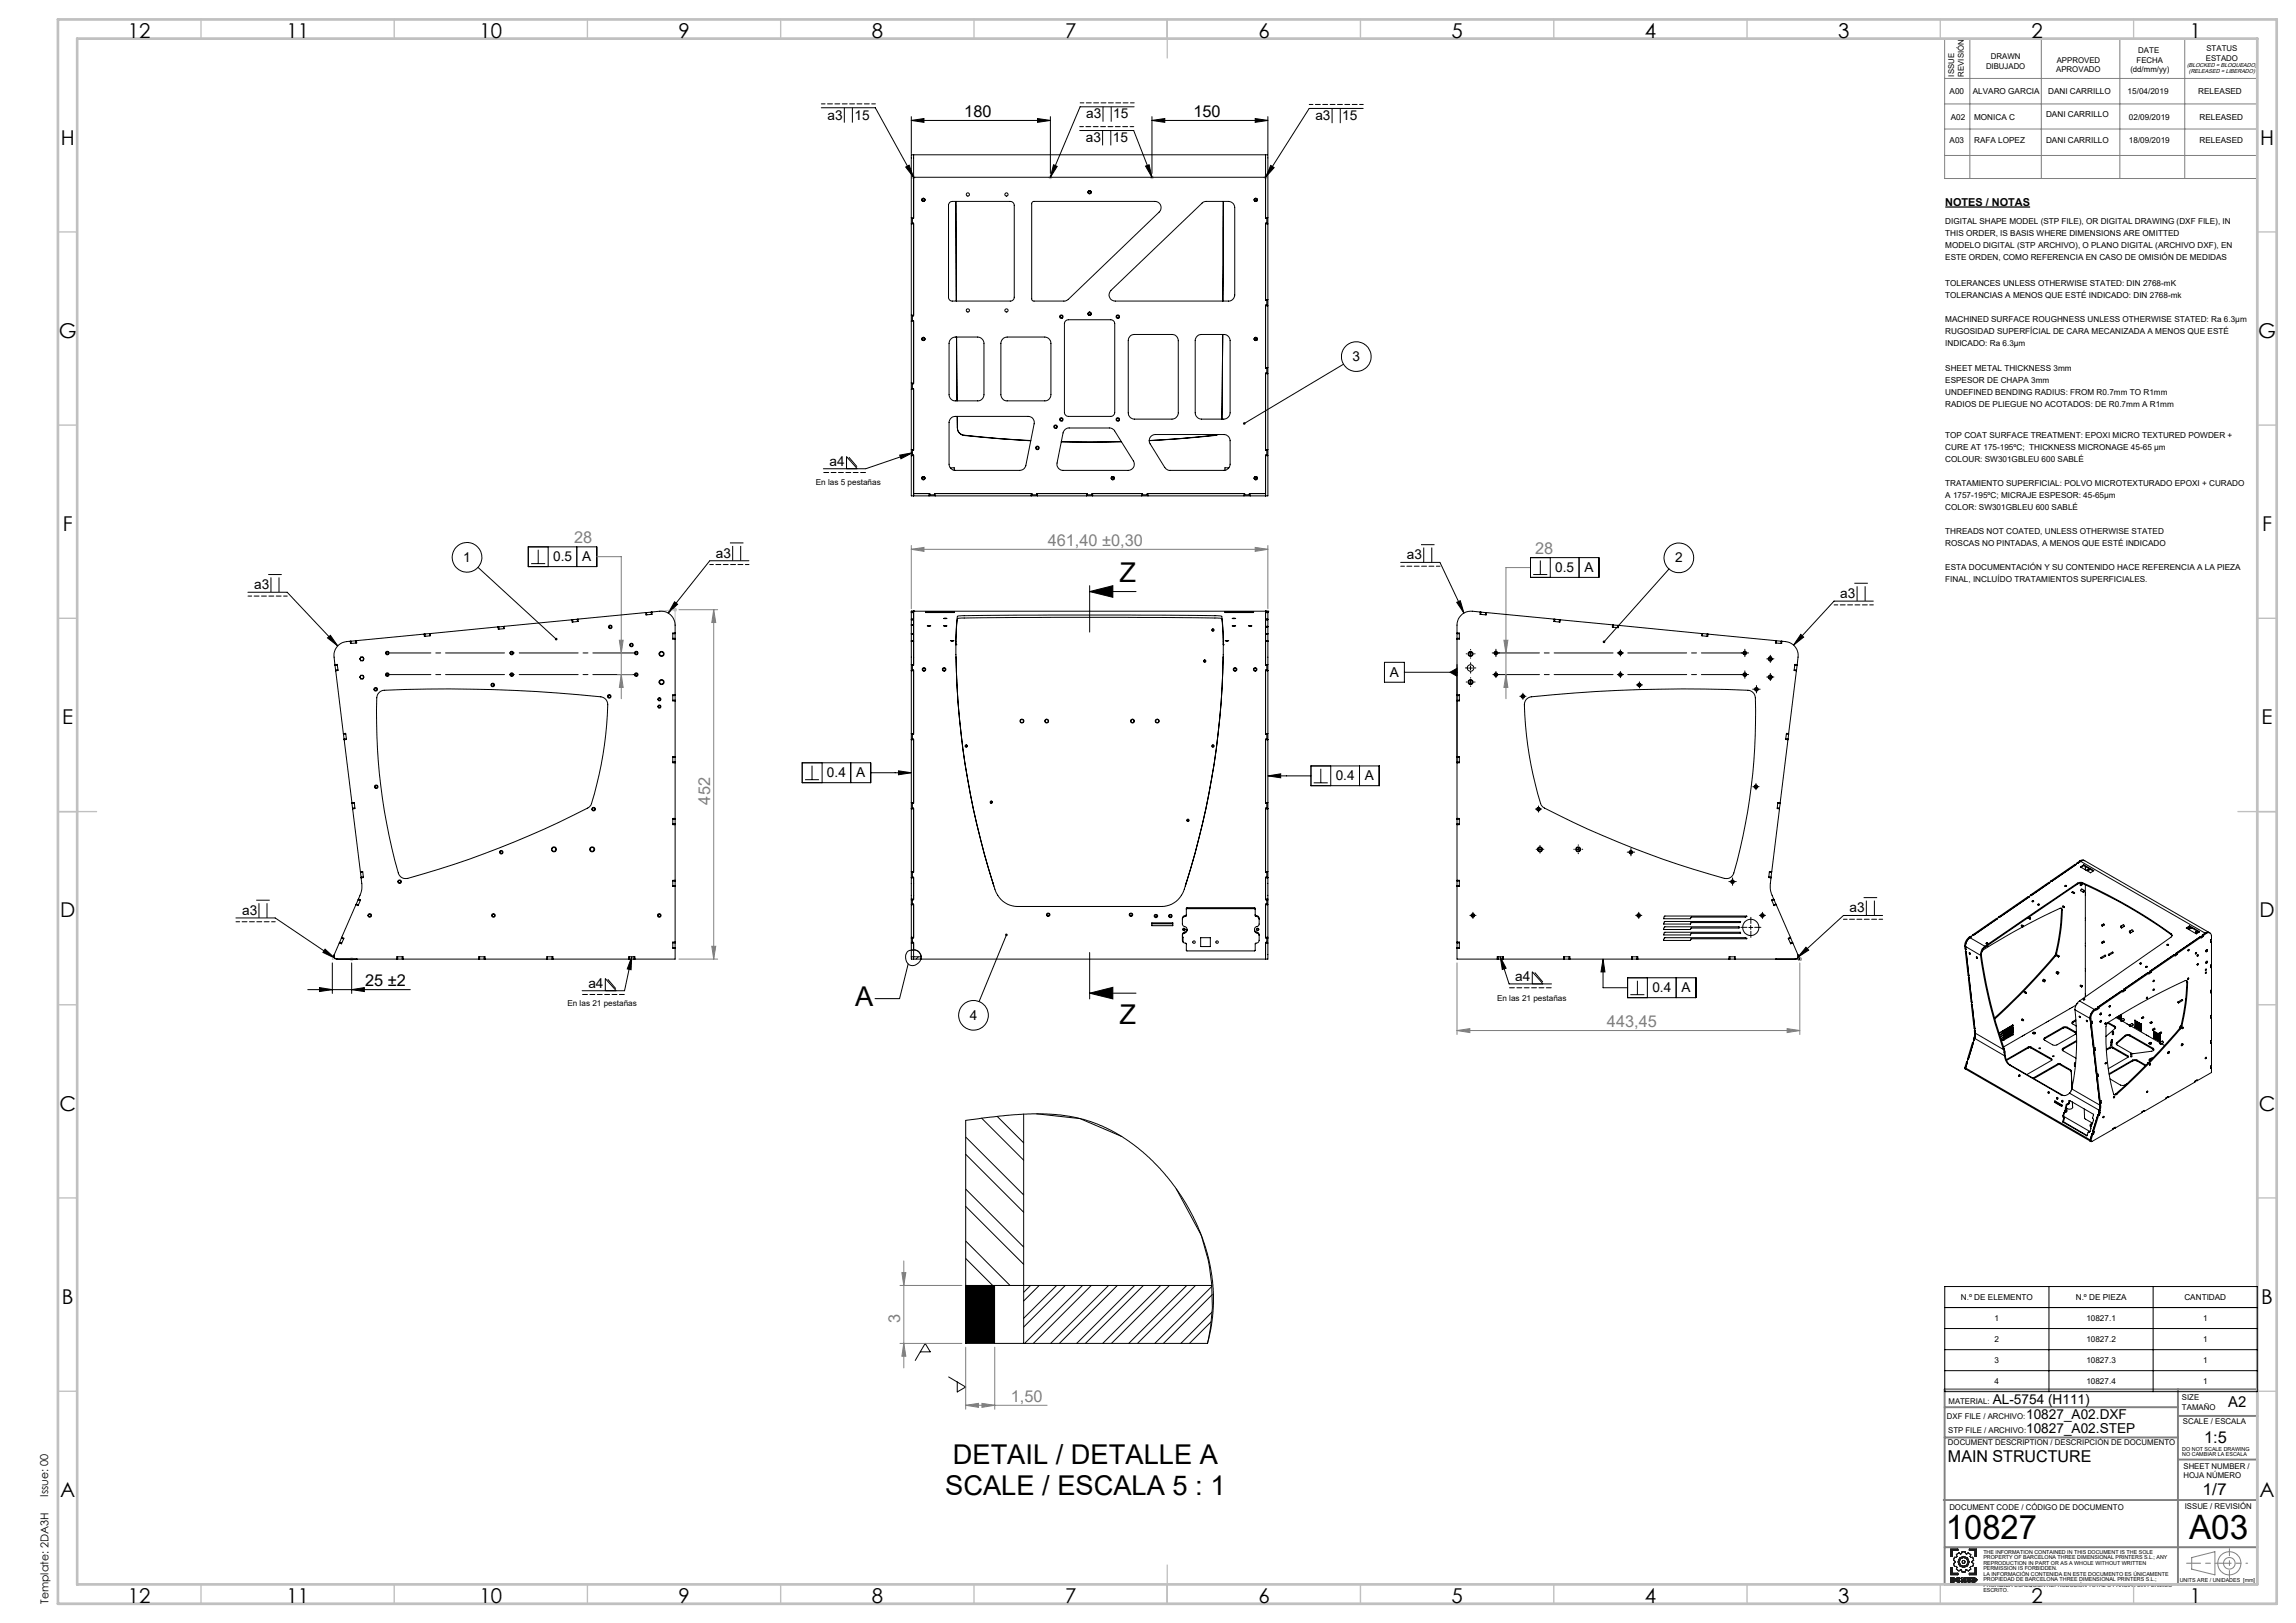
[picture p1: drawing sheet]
<svg xmlns="http://www.w3.org/2000/svg" width="594mm" height="420mm" viewBox="0 0 594 420" stroke-linecap="round" stroke-linejoin="round" font-family="sans-serif">
<defs><g id="words">
<g font-size="8.7">
<text x="503.4" y="398.4">10827</text>
<text x="566.3" y="398.4">A03</text>
</g>
<g font-size="7.1">
<text x="289.6" y="150.7">Z</text>
<text x="221.2" y="260.4">A</text>
<text x="289.6" y="265.1">Z</text>
<text x="246.5" y="378.8">DETAIL / DETALLE A</text>
<text x="244.5" y="386.8">SCALE / ESCALA 5 : 1</text>
</g>
<g font-size="5.3">
<text x="33.1" y="9.9">12</text>
<text x="74.1" y="9.9">11</text>
<text x="124.1" y="9.9">10</text>
<text x="175.6" y="9.9">9</text>
<text x="225.6" y="9.9">8</text>
<text x="275.6" y="9.9">7</text>
<text x="325.6" y="9.9">6</text>
<text x="375.6" y="9.9">5</text>
<text x="425.6" y="9.9">4</text>
<text x="475.6" y="9.9">3</text>
<text x="525.6" y="9.9">2</text>
<text x="566.6" y="9.9">1</text>
<text x="15.7" y="37.4">H</text>
<text x="584.7" y="37.4">H</text>
<text x="15.2" y="87.4">G</text>
<text x="584.2" y="87.4">G</text>
<text x="16.2" y="137.4">F</text>
<text x="585.2" y="137.4">F</text>
<text x="16.1" y="187.4">E</text>
<text x="585.1" y="187.4">E</text>
<text x="15.5" y="237.4">D</text>
<text x="584.5" y="237.4">D</text>
<text x="15.4" y="287.4">C</text>
<text x="584.4" y="287.4">C</text>
<text x="16" y="337.4">B</text>
<text x="585" y="337.4">B</text>
<text x="15.5" y="387.4">A</text>
<text x="584.5" y="387.4">A</text>
<text x="33.1" y="414.9">12</text>
<text x="74.1" y="414.9">11</text>
<text x="124.1" y="414.9">10</text>
<text x="175.6" y="414.9">9</text>
<text x="225.6" y="414.9">8</text>
<text x="275.6" y="414.9">7</text>
<text x="325.6" y="414.9">6</text>
<text x="375.6" y="414.9">5</text>
<text x="425.6" y="414.9">4</text>
<text x="475.6" y="414.9">3</text>
<text x="525.6" y="414.9">2</text>
<text x="566.6" y="414.9">1</text>
</g>
<g font-size="4.2">
<text x="249.5" y="30.2">180</text>
<text x="308.8" y="30.2">150</text>
<text x="94.4" y="255.1">25 ±2</text>
<text x="570.2" y="373.3">1:5</text>
<text x="504" y="378.2">MAIN STRUCTURE</text>
<text x="569.8" y="387">1/7</text>
</g>
<g font-size="4.2" fill="#808080">
<text x="148.5" y="140.5">28</text>
<text x="271" y="141.2">461,40 ±0,30</text>
<text x="397.1" y="143.3">28</text>
<text x="183.7" y="208.2" transform="rotate(-90 183.7 208.2)">452</text>
<text x="415.7" y="265.7">443,45</text>
<text x="232.9" y="342.3" transform="rotate(-90 232.9 342.3)">3</text>
<text x="261.5" y="362.7">1,50</text>
</g>
<text font-size="3.9" x="576.5" y="364.1">A2</text>
<g font-size="3.5">
<text x="214.1" y="30.9">a3</text>
<text x="221.1" y="30.9">15</text>
<text x="281" y="30.7">a3</text>
<text x="288" y="30.7">15</text>
<text x="340.3" y="31.1">a3</text>
<text x="347.3" y="31.1">15</text>
<text x="280.9" y="36.8">a3</text>
<text x="287.9" y="36.8">15</text>
<text x="349.9" y="93.4">3</text>
<text x="214.6" y="120.5">a4</text>
<text x="119.9" y="145.4">1</text>
<text x="143.1" y="145.2">0.5</text>
<text x="150.7" y="145.2">A</text>
<text x="185.2" y="144.3">a3</text>
<text x="364" y="144.7">a3</text>
<text x="402.4" y="148">0.5</text>
<text x="409.9" y="148">A</text>
<text x="433.4" y="145.5">2</text>
<text x="65.8" y="152.5">a3</text>
<text x="476.1" y="154.7">a3</text>
<text x="359.6" y="175.1">A</text>
<text x="214" y="201.1">0.4</text>
<text x="221.5" y="201.1">A</text>
<text x="345.6" y="201.9">0.4</text>
<text x="353.1" y="201.9">A</text>
<text x="62.6" y="236.7">a3</text>
<text x="478.5" y="236.1">a3</text>
<text x="152.2" y="255.6">a4</text>
<text x="392" y="253.8">a4</text>
<text x="427.5" y="256.8">0.4</text>
<text x="435" y="256.8">A</text>
<text x="250.9" y="263.9">4</text>
<text x="515.6" y="363.4">AL-5754 (H111)</text>
<text x="524.2" y="370.9">10827_A02.STEP</text>
<text x="524.2" y="367.3">10827_A02.DXF</text>
</g>
<g font-size="2.8">
<text x="503.3" y="53.3">NOTES / NOTAS</text>
<text x="12.5" y="387.3" transform="rotate(-90 12.5 387.3)">Issue: 00</text>
<text x="12.6" y="415.1" transform="rotate(-90 12.6 415.1)">Template: 2DA3H</text>
</g>
<g font-size="2.1">
<text x="513.8" y="17.9">DIBUJADO</text>
<text x="515.1" y="15.4">DRAWN</text>
<text x="532.1" y="16.3">APPROVED</text>
<text x="552.8" y="16.3">FECHA</text>
<text x="553.2" y="13.8">DATE</text>
<text x="570.7" y="15.8">ESTADO</text>
<text x="570.8" y="13.3">STATUS</text>
<text x="505.5" y="19.8" transform="rotate(-90 505.5 19.8)">ISSUE</text>
<text x="508" y="19.8" transform="rotate(-90 508 19.8)">REVISIÓN</text>
<text x="531.9" y="18.8">APROVADO</text>
<text x="551.1" y="18.8">(dd/mm/yy)</text>
<text x="504.4" y="24.3">A00</text>
<text x="510.4" y="24.3">ALVARO GARCIA</text>
<text x="529.9" y="24.3">DANI CARRILLO</text>
<text x="550.5" y="24.3">15/04/2019</text>
<text x="568.7" y="24.3">RELEASED</text>
<text x="504.7" y="31">A02</text>
<text x="510.7" y="31">MONICA C</text>
<text x="529.3" y="30.2">DANI CARRILLO</text>
<text x="550.8" y="31">02/09/2019</text>
<text x="569" y="31">RELEASED</text>
<text x="504.4" y="37.1">A03</text>
<text x="510.7" y="37.1">RAFA LOPEZ</text>
<text x="529.3" y="37.1">DANI CARRILLO</text>
<text x="550.8" y="37.1">18/09/2019</text>
<text x="569" y="37.1">RELEASED</text>
<text x="503.3" y="57.9">DIGITAL SHAPE MODEL (STP FILE), OR DIGITAL DRAWING (DXF FILE), IN</text>
<text x="503.3" y="61">THIS ORDER, IS BASIS WHERE DIMENSIONS ARE OMITTED</text>
<text x="503.3" y="64.1">MODELO DIGITAL (STP ARCHIVO), O PLANO DIGITAL (ARCHIVO DXF), EN</text>
<text x="503.3" y="67.2">ESTE ORDEN, COMO REFERENCIA EN CASO DE OMISIÓN DE MEDIDAS</text>
<text x="503.3" y="73.9">TOLERANCES UNLESS OTHERWISE STATED: DIN 2768-mK</text>
<text x="503.3" y="77">TOLERANCIAS A MENOS QUE ESTÉ INDICADO: DIN 2768-mk</text>
<text x="503.3" y="83.3">MACHINED SURFACE ROUGHNESS UNLESS OTHERWISE STATED: Ra 6.3µm</text>
<text x="503.3" y="86.4">RUGOSIDAD SUPERFÍCIAL DE CARA MECANIZADA A MENOS QUE ESTÉ</text>
<text x="503.3" y="89.5">INDICADO: Ra 6.3µm</text>
<text x="503.3" y="96.1">SHEET METAL THICKNESS 3mm</text>
<text x="503.3" y="99.2">ESPESOR DE CHAPA 3mm</text>
<text x="503.3" y="102.3">UNDEFINED BENDING RADIUS: FROM R0.7mm TO R1mm</text>
<text x="503.3" y="105.4">RADIOS DE PLIEGUE NO ACOTADOS: DE R0.7mm A R1mm</text>
<text x="503.3" y="113.3">TOP COAT SURFACE TREATMENT: EPOXI MICRO TEXTURED POWDER +</text>
<text x="503.3" y="116.5">CURE AT 175-195ºC; THICKNESS MICRONAGE 45-65 µm</text>
<text x="503.3" y="119.6">COLOUR: SW301GBLEU 600 SABLÉ</text>
<text x="211.1" y="125.6">En las 5 pestañas</text>
<text x="503.3" y="125.8">TRATAMIENTO SUPERFICIAL: POLVO MICROTEXTURADO EPOXI + CURADO</text>
<text x="503.3" y="128.9">A 1757-195ºC; MICRAJE ESPESOR: 45-65µm</text>
<text x="503.3" y="132">COLOR: SW301GBLEU 600 SABLÉ</text>
<text x="503.3" y="138.3">THREADS NOT COATED, UNLESS OTHERWISE STATED</text>
<text x="503.3" y="141.4">ROSCAS NO PINTADAS, A MENOS QUE ESTÉ INDICADO</text>
<text x="503.3" y="147.6">ESTA DOCUMENTACIÓN Y SU CONTENIDO HACE REFERENCIA A LA PIEZA</text>
<text x="503.3" y="150.7">FINAL, INCLUÍDO TRATAMIENTOS SUPERFICIALES.</text>
<text x="146.8" y="260.3">En las 21 pestañas</text>
<text x="387.3" y="259">En las 21 pestañas</text>
<text x="507.3" y="336.4">N.º DE ELEMENTO</text>
<text x="516" y="341.9">1</text>
<text x="537" y="336.4">N.º DE PIEZA</text>
<text x="539.8" y="341.9">10827.1</text>
<text x="565.1" y="336.4">CANTIDAD</text>
<text x="570" y="341.9">1</text>
<text x="516" y="347.3">2</text>
<text x="539.8" y="347.3">10827.2</text>
<text x="570" y="347.3">1</text>
<text x="516" y="352.7">3</text>
<text x="539.8" y="352.7">10827.3</text>
<text x="570" y="352.7">1</text>
<text x="516" y="358.2">4</text>
<text x="539.8" y="358.2">10827.4</text>
<text x="570" y="358.2">1</text>
<text x="504.1" y="363.4">MATERIAL:</text>
<text x="564.5" y="362.4">SIZE</text>
<text x="564.5" y="364.9">TAMAÑO</text>
<text x="503.7" y="367.3">DXF FILE / ARCHIVO:</text>
<text x="504" y="370.9">STP FILE / ARCHIVO:</text>
<text x="564.7" y="368.6">SCALE / ESCALA</text>
<text x="504" y="374">DOCUMENT DESCRIPTION / DESCRIPCIÓN DE DOCUMENTO</text>
<text x="564.9" y="380.1">SHEET NUMBER /</text>
<text x="564.9" y="382.6">HOJA NÚMERO</text>
<text x="504.3" y="390.7">DOCUMENT CODE / CÓDIGO DE DOCUMENTO</text>
<text x="565.2" y="390.5">ISSUE / REVISIÓN</text>
</g>
<g font-size="1.5">
<text x="565.8" y="17.4">(BLOCKED = BLOQUEADO)</text>
<text x="566.3" y="18.8">(RELEASED = LIBERADO)</text>
</g>
<g font-size="1.4">
<text x="564.6" y="375.5">DO NOT SCALE DRAWING</text>
<text x="564.6" y="376.9">NO CAMBIAR LA ESCALA</text>
<text x="513.1" y="402.1">THE INFORMATION CONTAINED IN THIS DOCUMENT IS THE SOLE</text>
<text x="513.1" y="403.5">PROPERTY OF BARCELONA THREE DIMENSIONAL PRINTERS S.L.; ANY</text>
<text x="513.1" y="404.9">REPRODUCTION IN PART OR AS A WHOLE WITHOUT WRITTEN</text>
<text x="513.1" y="406.3">PERMISSION IS FORBIDDEN.</text>
<text x="513.1" y="407.7">LA INFORMACIÓN CONTENIDA EN ESTE DOCUMENTO ES ÚNICAMENTE</text>
<text x="513.1" y="409.1">PROPIEDAD DE BARCELONA THREE DIMENSIONAL PRINTERS S.L.;</text>
<text x="513.1" y="410.6">PROHIBIDA CUALQUIER REPRODUCIÓN TOTAL O PARCIAL SIN PERMISO</text>
<text x="513.1" y="412">ESCRITO.</text>
<text x="563.9" y="409.3">UNITS ARE / UNIDADES [mm]</text>
</g>
</g></defs>
<path d="M503.3 53.6h21.9" fill="none" stroke="#000" stroke-width=".32"/>
<g fill="none" stroke="#000" stroke-width=".26">
<path d="M212.5 27.9h13.9l10 18M218.4 27.9v3.8M220.5 27.9v3.8M235.8 31.2l3.2-.5v1zM235.8 30.2v9.6M235.8 31.2h35.9M268.4 30.7l3.3 .5-3.3 .5zM271.7 30.2v14.7M279.3 33.8h14l4.7 12.1M285.3 33.8v3.8M285.4 27.6v3.9M287.4 33.8v3.8"/>
<path d="M287.5 27.6v3.9M293.4 27.6h-14l-7.7 18.3M298 31.2l3.3-.5v1zM298 31.2h30M298 30.2v14.7M324.7 30.7l3.3 .5-3.3 .5zM328 30.2v9.6M344.6 28.1v3.8M346.7 28.1v3.8M352.7 28.1h-14l-11.3 17.8M234.3 43.2l.9-.5 1.2 3.2zM272.6 42.6l.9 .5-1.8 2.8z"/>
<path d="M296.4 43l.9-.4 .7 3.3zM328.8 42.8l.8 .6-2.2 2.5zM219.6 118.3l2.1 2.5M232.8 117.8l3.2-.6-2.9 1.5zM236 117.2l-12 4.1h-11M219 121.3v-3.1l2.8 3.1M64.1 153.3h10.2l13.1 13.9M69.4 148.7h3.5M70.1 149.4v3.9M72.2 149.4v3.9M136.7 141.5h17.7v5.1h-17.7zM137.4 145.9h3.6"/>
<path d="M139.2 142.3v3.6M141.8 141.5v5.1M149.2 141.5v5.1M174.5 155.7l.8 .7-2.4 2.3zM188.8 140.5h3.5M189.5 141.3v3.8M191.6 141.3v3.8M193.7 145.1h-10.1l-10.7 13.6M281.9 153.1l6-1.5v3zM281.9 153.1h12M281.9 151.6v12M362.4 145.5h10.1l6.2 13.2"/>
<path d="M367.6 141h3.5M368.3 141.7v3.8M370.4 141.7v3.8M376.9 155.9l.9-.4 .9 3.2zM431.8 147.2l-16.8 18.9M479.7 150.9h3.5M480.4 151.7v3.9M482.5 151.7v3.9M484.6 155.6h-10.1l-10.5 11.4M84.7 165.1l.8-.7 1.9 2.8zM358.2 171.4h5.1v5.1h-5.1zM363.3 174h13.6"/>
<path d="M375.1 174l1.8-1.1v2.1zM376.9 172v25.4M379.9 169.2h1.1M379.9 172.9h1.1M379.9 176.5h1.1M380.4 168.7v1M380.4 172.3v1.1M380.4 176v1M386.5 174.6h1M386.5 169h1M387 168.5v1M387 174.1v1"/>
<path d="M394 179.7v1M418.7 174.6h1M418.7 169h1M419.2 168.5v1M419.2 174.1v1M423.6 177.3h1M424.1 176.8v.9M450.9 174.6h1M450.9 169h1M451.4 168.5v1M451.4 174.1v1M453.9 178.4h1"/>
<path d="M454.4 177.9v1M457.5 170.5h1M457.5 175.2h1M458 170v1M458 174.7v1M465.9 164.2l.7 .7-2.6 2.1zM207.5 197.4h17.7v5.1h-17.7zM210.1 198.1v3.7M212.7 197.4v5.1M220.1 197.4v5.1M225.2 200h10.6M232.4 199.5l3.4 .5-3.4 .5z"/>
<path d="M339.2 198.2h17.6v5.1h-17.6zM341.7 198.9v3.7M344.3 198.2v5.1M351.7 198.2v5.1M393.5 180.2h1M208.3 201.8h3.6M328 200.8l3.3-.5v1zM328 200.8h11.2M339.9 202.6h3.6M397.5 209.4h1M397.9 219.8h1M398 208.9v1"/>
<path d="M398.4 219.3v1M407.8 219.8h1M408.3 219.3v1M453.8 203.6h1M454.3 203.1v1M61 237.5h10.2l15.4 10.4M66.3 233h3.5M67 233.7v3.8M69.1 233.7v3.8M380.5 236.9h1.1M381 236.4v1M421.4 220.5h1"/>
<path d="M421.9 220v1M423.4 236.9h1.1M423.9 236.4v1M447.7 228.2h1M448.2 227.7v1M452.9 239.5v1M455.4 236.9h1.1M455.9 236.4v1M482.1 232.3h3.5M482.8 233.1v3.8M484.9 233.1v3.8M487 236.9h-10.1l-11.8 10.8"/>
<path d="M79.6 256.1h26.6M82.7 255.6l3.3 .5-3.3 .5zM84.1 245.6l2.5 2.3-3.1-1.4zM86 249.2v7.9M91 256.1l3.3-.5v1zM91 249.2v7.9M156.6 256.4v-3.2l2.8 3.2M157.2 253.4l2.1 2.5M163.4 247.6l-.1 3.3-1-.2zM163.4 247.6l-1.8 8.8h-11M234.7 246.3a2.11 2.11 0 0 1 2.5-.3 2.11 2.11 0 0 1 1 2.2 2.02 2.02 0 0 1-1.6 1.6 2.02 2.02 0 0 1-2.1-.9 2.59 2.59 0 0 1 .2-2.6zM235 249.5l-2.3 8.9h-6.3"/>
<path d="M281.9 257l6-1.5v3zM281.9 246.5v12M281.9 257h12M388.1 247.6l1.5 3-.9 .3zM388.1 247.6l2.3 7h11M396.4 254.6v-3.1l2.8 3.1M397.1 251.7l2 2.4M414.7 248.2l.5 3.3h-1zM414.7 248.2v7.4h6.4M421.1 253h17.6v5.2h-17.6zM421.8 257.4h3.6M423.6 253.8v3.6"/>
<path d="M426.2 253v5.2M433.6 253v5.2M452.4 240h1.1M464.4 248.2h1.7M465.1 247.1l.5 1.1M465.3 247.8l.7 .7M465.6 247.7v1M466 247.8l-.7 .7M467.2 245.1l.7 .8-2.8 1.8z"/>
<circle cx="434.3" cy="144.4" r="3.8"/>
</g>
<g fill="none" stroke="#191924" stroke-width=".26">
<path d="M504.7 400.9h1.8v.3h-1.5v1.5h-.3zM504.7 405.7h.3v1.4h1.5v.4h-1.8zM505 408.5l.4 .2h-.4zM505 409l.4 .1-.4 .1zM505.3 408.3h-.6v1.2l.9-.1 .1-.3M505.3 408.3l.4 .2M505.4 408.6h.1M505.4 409.1h.1M505.7 408.5h.1M505.7 408.5l-.2 .3 .2 .3M505.7 408.5l-.1 .3 .1 .3M505.7 409.1h.1"/>
<path d="M506 408.9h.1M506 408.9l.2 .3 .5 .3 .5-.3M506 408.9l.3 .5 .5 .1 .4-.3M506.1 402.3l.7-.5 .4 .3 .3-.1 .1-.4h.8l.1 .4 .3 .1 .4-.3 .7 .5-.2 .5 .2 .2h.5l.2 .8-.4 .3v.2l.4 .3-.2 .8h-.5l-.2 .2 .2 .5-.7 .4-.4-.3-.3 .1-.1 .5h-.8l-.1-.5-.3-.1-.4 .3-.7-.4 .2-.5-.2-.2h-.5l-.2-.8 .4-.3v-.2l-.4-.3 .2-.8h.5l.2-.2zM506.4 408.9h.1M506.4 408.9l.3 .3 .2-.2M506.4 408.9l.1 .2 .4-.1M506.9 409l.3 .2M506.9 408.7l-.2-.2-.3 .4M506.9 408.7l-.4-.1-.1 .3M507.2 408.5l-.3 .2M507.2 408.5l-.5-.3-.5 .2-.2 .5"/>
<path d="M507.2 408.5l-.4-.3-.5 .1-.3 .6M507.5 408.3h.3l.5 .6v-.6h.3v1.2h-.3l-.5-.7v.7h-.3zM509.1 409l-.2 .2M509.1 409l.5 .1M509.5 400.9h1.8v1.8h-.3v-1.5h-1.5zM509.5 407.1h1.5v-1.4h.3v1.8h-1.8zM509.6 409.1h.1M509.6 409.1l-.4-.4 .2-.2h-.4v-.2h.9v.2l-.3 .2 .3 .4M509.9 409.1h.1M509.9 409.1l-.2 .3-.3 .1-.5-.3M509.9 409.1l-.2 .3-.8-.2M510.2 408.3l1 .2 .2 .4-.3 .4-.9 .2z"/>
<path d="M510.5 408.5l.4 .1v.5h-.4zM511 408.9h.1M511.4 408.9h.1"/>
<circle cx="508" cy="404.2" r=".39"/>
<circle cx="508" cy="404.2" r="1.45"/>
<circle cx="508" cy="404.2" r="1.15"/>
</g>
<g fill="none" stroke="#808080" stroke-width=".26">
<path d="M503.1 10h80.9v36.2h-80.9zM509.6 10v36.2M528.1 10v36.2M548.4 10v36.2M565.2 10v36.2M503.1 20.3h80.9M503.1 26.9h80.9M503.1 33.4h80.9M503.1 40.2h80.9M154.4 144.1h6.3v36.7M175.6 157.8h10.1M184.6 157.8v90.4"/>
<path d="M184.6 157.8l.6 3.3h-1zM235.8 142.2l3.2-.5v1zM235.8 141.2v16.3M235.8 142.2h92.2M324.7 141.7l3.3 .5-3.3 .5zM328 141.2v16.3M396 146.9h-6.4v33.9M159.7 169h3.9M159.7 174.6h3.9M160.2 165.7h1l-.5 3.3zM160.7 174.6l.5 3.3h-1zM389.1 165.7h1l-.5 3.3z"/>
<path d="M389.6 174.6l.5 3.3h-1zM175.6 248.2h10.1M184.2 244.9h1l-.6 3.3zM376.9 249.2v18.5M465.6 249.2v18.5M376.9 266.7l3.4-.5v1zM376.9 266.7h88.7M462.4 266.2l3.2 .5-3.2 .5zM567 403.1l6-1.6v6l-6-1.4z"/>
<circle cx="576.7" cy="404.5" r="3"/>
<circle cx="576.8" cy="404.5" r="1.5"/>
</g>
<g fill="none" stroke="#c0c0c0" stroke-width=".26">
<path d="M235.8 45.9h1.1M236 45.5l.7 .7M236.4 45.4v1M236.7 45.5l-.7 .7M271.3 45.9h.9M271.4 45.5l.7 .7M271.7 45.4v1M272.1 45.5l-.7 .7M297.5 45.9h1M297.7 45.5l.7 .7M298 45.4v1M298.4 45.5l-.7 .7"/>
<path d="M326.9 45.9h1M327.1 45.5l.7 .7M327.4 45.4v1M327.8 45.5l-.7 .7M174.2 157.8h1M174.3 157.4l.7 .7M174.7 157.8l-4 .4M174.7 157.3v4.5M175 157.4l-.7 .7M86.5 247.1l-.5 1.1h1.2M90.5 248.2h1M90.6 247.8l.7 .7"/>
<path d="M91 247.7v1M91.3 247.8l-.7 .7M465.1 248.2h1M465.3 247.8l.7 .7M465.6 247.7v1M466 247.8l-.7 .7M249.8 332.7h7.6v14.9h-7.6z"/>
</g>
<g fill="none" stroke="#000" stroke-width=".26" stroke-dasharray="15.2 1.3 1.3 1.3">
<path d="M379.5 169.2h-.2M379.5 172.8h-.4M379.5 176.5h-.2M380.5 168.2v-.2M380.5 170.2v.1M380.5 171.8v-.3M380.5 173.8v.4M380.5 175.5v-.2M380.5 177.5v.1M381.5 169.2h.1M381.5 172.8h.3M381.5 176.5h.1"/>
<path d="M386.5 174.6h-.3M386.5 169h-.4M387 174.1v-.3M387 175.1v.3M387 168.5v-.5M387 169.5v.4M387.5 174.6h.3M387.5 169h.5M394 179.7v-.3M418.7 174.6h-.3M418.7 169h-.3M419.2 174.1v-.3"/>
<path d="M419.2 175.1v.3M419.2 168.5v-.3M419.2 169.5v.3M419.7 174.6h.3M419.7 169h.3M423.6 177.2h-.3M424.1 176.7v-.3M424.1 177.7v.3M424.6 177.2h.3M450.9 174.6h-.4M450.9 169h-.4M451.4 174.1v-.5"/>
<path d="M451.4 175.1v.4M451.4 168.5v-.5M451.4 169.5v.4M451.9 174.6h.5M451.9 169h.5M453.9 178.4h-.4M454.4 177.9v-.5M454.4 178.9v.4M454.9 178.4h.5M457.5 170.5h-.4M457.5 175.2h-.4M458 170v-.4"/>
<path d="M458 171v.4M458 174.7v-.4M458 175.7v.4M458.5 170.5h.4M458.5 175.2h.4M393.5 180.2h-.3M394 180.7v.3M394.5 180.2h.3M397.5 209.4h-.3M397.9 219.8h-.5M398 208.9v-.3M398 209.9v.3"/>
<path d="M398.4 219.3v-.5M398.5 209.4h.3M398.9 219.8h.5M407.3 219.8h-.1M408.3 218.8v-.2M409.3 219.8h.2M453.8 203.6h-.3M454.3 203.1v-.3M454.3 204.1v.3M454.8 203.6h.3M380.6 236.9h-.3M381.1 236.4v-.3"/>
<path d="M381.1 237.4v.3M381.6 236.9h.3M398.4 220.3v.5M408.3 220.8v.1M421.4 220.5h-.4M421.9 220v-.4M421.9 221v.5M422.4 220.5h.5M423.5 236.9h-.3M424 236.4v-.3M424 237.4v.3M424.5 236.9h.3"/>
<path d="M447.7 228.1h-.4M448.2 227.6v-.4M448.2 228.6v.5M448.7 228.1h.5M452 240h-1.6M453 239v-1.6M454 240h1.6M455.5 236.9h-.3M456 236.4v-.3M456 237.4v.3M456.5 236.9h.3M453 241v1.6"/>
</g>
<path d="M100.2 169h64.4M100.2 174.6h64.4M387 169h64.4M451.4 174.6h-64.4" fill="none" stroke="#000" stroke-width=".26" stroke-dasharray="15.2 1.3 1.3 1.3" stroke-dashoffset="4"/>
<path d="M565.7 404.5h11.1" fill="none" stroke="#808080" stroke-width=".26" stroke-dasharray="15.2 1.3 1.3 1.3" stroke-dashoffset="11.6"/>
<path d="M576.8 404.5h4.7" fill="none" stroke="#808080" stroke-width=".26" stroke-dasharray="15.2 1.3 1.3 1.3" stroke-dashoffset="14.8"/>
<path d="M576.8 400.8v7.4" fill="none" stroke="#808080" stroke-width=".26" stroke-dasharray="15.2 1.3 1.3 1.3" stroke-dashoffset="13.4"/>
<path d="M503.1 359.5h80.9v50.5h-80.9zM563.5 359.5v50.5M503.1 372h60.4M503.1 364.2h60.4M563.5 366.4h20.5M563.5 377.7h20.5M502.8 388.2h81.2M503.1 400.4h80.9" fill="none" stroke="#808080" stroke-width=".5"/>
<g fill="none" stroke="#c0c0c0" stroke-width=".35">
<path d="M52 5v5M102 5v5M152 5v5M202 5v5M252 5v5M302 5v10M352 5v5M402 5v5M452 5v5M502 5v5M552 5v5M15 60h5"/>
<path d="M584 60h5M15 110h5M584 110h5M15 160h5M584 160h5M15 210h10M579 210h10M15 260h5M584 260h5M15 310h5M584 310h5M15 360h5"/>
<path d="M584 360h5M52 410v5M102 410v5M152 410v5M202 410v5M252 410v5M302 405v10M352 410v5M402 410v5M452 410v5M502 410v5M552 410v5"/>
</g>
<path d="M15 5h574v410h-574zM20 10h564v400h-564z" fill="none" stroke="#c0c0c0" stroke-width=".7"/>
<path d="M226.5 26.9h-14M293.3 32.8h-14M293.4 26.6h-13.9M352.7 27h-14M74.3 154.3h-10.1M193.8 146.1h-10.2M372.5 146.5h-10.1M484.7 156.5h-10.2M71.2 238.5h-10.1M487.1 237.9h-10.2" fill="none" stroke="#000" stroke-width=".26" stroke-dasharray="1.3 .6" stroke-dashoffset=".3"/>
<path d="M224 122.3h-11M161.6 257.4h-11M401.4 255.6h-11" fill="none" stroke="#000" stroke-width=".26" stroke-dasharray="1.3 .6" stroke-dashoffset="-.1"/>
<g fill="#000">
<path d="M268.4 30.7l3.3 .5-3.3 .5zM235.8 31.2l3.2-.5v1z"/>
<path d="M281.9 153.1l6-1.5v3zM281.9 257l6-1.5v3z"/>
<path d="M328 200.8l3.3-.5v1zM232.4 199.5l3.4 .5-3.4 .5zM414.8 165.8l-.1 .5 .3-.2-.2 .3a.34 .34 0 0 0 .4-.1 .34 .34 0 0 0 0-.4 .34 .34 0 0 0-.4-.1zM414.7 248.2l.5 3.3h-1zM375.1 174l1.8 1v-2.1z"/>
<path d="M82.7 255.6l3.3 .5-3.3 .5zM91 256.1l3.3-.5v1zM298 31.2l3.3-.5v1zM324.7 30.7l3.3 .5-3.3 .5z"/>
</g>
<g fill="#808080">
<path d="M462.4 266.2l3.2 .5-3.2 .5zM376.9 266.7l3.4-.5v1z"/>
<path d="M389.6 174.6l.5 3.3h-1zM389.1 165.7h1l-.5 3.3z"/>
<path d="M184.6 157.8l.6 3.3h-1zM184.2 244.9h1l-.6 3.3z"/>
<path d="M235.8 142.2l3.2-.5v1zM324.7 141.7l3.3 .5-3.3 .5zM160.2 165.7h1l-.5 3.3zM160.7 174.6l.5 3.3h-1z"/>
</g>
<g fill="#000">
<path d="M174.5 155.7l.8 .7-2.4 2.3zM84.7 165.1l.8-.7 1.9 2.8zM84.1 245.6l2.5 2.3-3.1-1.4zM163.4 247.6l-.1 3.3-1-.2zM376.9 155.9l.9-.4 .9 3.2zM465.9 164.2l.7 .7-2.6 2.1zM467.2 245.1l.7 .8-2.8 1.8zM388.1 247.6l1.5 3-.9 .3zM232.8 117.8l3.2-.6-2.9 1.5zM328.8 42.8l.8 .6-2.2 2.5zM234.3 43.2l.9-.5 1.2 3.2zM296.4 43l.9-.4 .7 3.3zM272.6 42.6l.9 .5-1.8 2.8z"/>
<path d="M143.6 165.2v.4h.5l-.2-.2 .2 .2v-.4zM260.2 241.6a.35 .35 0 0 0-.1 .6 .35 .35 0 0 0 .6-.1 .35 .35 0 0 0-.2-.5l-.1 .3 .1-.3zM321.7 109.3l-.1 .5 .3-.2-.3 .2a.33 .33 0 0 0 .5 .1 .33 .33 0 0 0 .1-.5 .33 .33 0 0 0-.5-.1z"/>
</g>
<path d="M249.8 332.7h7.6v14.9h-7.6z" fill-rule="evenodd" fill="#000"/>
<g fill="none" stroke="#000" stroke-width=".26">
<path d="M347.6 94.2l-25.7 15.4M123.6 146.8l20.3 18.6M396 144.3h17.6v5.1h-17.6zM396.7 148.7h3.6M398.5 145v3.7M401.1 144.3v5.1M408.5 144.3v5.1M260.4 241.9l-7.1 17.3M503.1 338.4h80.9M503.1 332.9h80.9v27.2h-80.9zM530.1 332.9v27.2M557 332.9v27.2"/>
<path d="M238.1 349.8h2.6l-1.3-2.2-2.6 4.5M245.4 356.3l4.4 2.6-2.1 1.3v-2.6M503.1 343.8h80.9M503.1 349.3h80.9M503.1 354.7h80.9"/>
<circle cx="350.9" cy="92.3" r="3.8"/>
<circle cx="120.8" cy="144.2" r="3.8"/>
<circle cx="251.8" cy="262.8" r="3.8"/>
</g>
<path d="M232.8 332.7h16M233.3 329.3h1.1l-.6 3.4zM233.8 326.3v27.7M232.8 347.6h16M233.8 347.6l.6 3.4h-1.1zM249.8 348.6v16.1M257.4 348.6v16.1M249.8 363.7l3.4-.5v1zM249.8 363.7h21.1M254 363.2l3.4 .5-3.4 .5z" fill="none" stroke="#808080" stroke-width=".26"/>
<g fill="#808080">
<path d="M254 363.2l3.4 .5-3.4 .5zM249.8 363.7l3.4-.5v1z"/>
<path d="M233.3 329.3h1.1l-.6 3.4zM233.8 347.6l.6 3.4h-1.1z"/>
</g>
<g fill="none" stroke="#000" stroke-width=".26">
<path d="M235.8 40.1h92.2v88.2h-92.2zM235.8 57.9h.6M235.8 56.4h.6M236.4 40.1v16.4h-.4v1.2h.4v24.1h-.4v1.2h.4v16.3h-.4v1.2h.4v16h-.4v1.2h.4v10.6M236.4 45.9h91M245.7 52.4l.7-.3h15a1.02 1.02 0 0 1 1 1v23.8a1.02 1.02 0 0 1-1 1h-15a.96 .96 0 0 1-1-1v-24zM247.3 52.1l.1 25.8zM267 52.4l.4-.3h31.4a1.59 1.59 0 0 1 1.5 1 1.59 1.59 0 0 1-.4 1.8l-23.7 22.7-.6 .3h-8.2l-.5-.4zM316.5 52.1l-.1 25.8zM327.4 40.1v16.4h.3v1.2h-.3v20h.3v1.2h-.3v16.4h.3v1.2h-.3v20h.3v1.2h-.3v10.6M327.4 57.9h.6M327.4 56.4h.6"/>
<path d="M287.4 75.2l23.8-22.8 .7-.3h5.9a1.63 1.63 0 0 1 1.6 1.6v22.6a1.63 1.63 0 0 1-1.6 1.6h-29.3a1.61 1.61 0 0 1-1.4-1 1.61 1.61 0 0 1 .3-1.7zM327.4 79.1h.6M327.4 77.6h.6M235.8 99.1h.6M235.8 83.1h.6M235.8 81.5h.6M246 87.7l1.2-.5h5.7a1.69 1.69 0 0 1 1.7 1.6v13.3a1.63 1.63 0 0 1-1.7 1.6h-5.7a1.63 1.63 0 0 1-1.7-1.6v-13.3zM247.5 87.2l.1 16.5zM259.6 87.5l1-.3h9.7a1.63 1.63 0 0 1 1.6 1.6v13.3a1.57 1.57 0 0 1-1.6 1.6h-9.7a1.63 1.63 0 0 1-1.7-1.6v-13.3l.2-.6zM275.7 83l.7-.3h11a1.02 1.02 0 0 1 1 1v23a1.09 1.09 0 0 1-1 1.1h-11a1.09 1.09 0 0 1-1-1.1v-23zM292.3 87l1.2-.4h9.7a1.63 1.63 0 0 1 1.6 1.5v18.7a1.69 1.69 0 0 1-1.6 1.7h-9.7a1.63 1.63 0 0 1-1.6-1.7v-18.7zM309.7 87l.5-.3 .6-.1h5.8a1.63 1.63 0 0 1 1.6 1.5v18.7a1.69 1.69 0 0 1-1.6 1.7h-5.8a1.69 1.69 0 0 1-1.6-1.7v-18.7z"/>
<path d="M316.3 86.6l-.2 21.9zM327.4 96.7h.6M327.4 95.1h.6M235.8 117.9h.6M235.8 116.3h.6M235.8 100.7h.6M246 108.2l.5-.3 .7-.1h18.8a1.56 1.56 0 0 1 1.5 1.9l-2.1 10.8a1.6 1.6 0 0 1-1.6 1.2h-16.6a1.63 1.63 0 0 1-1.7-1.6v-10.8zM247.6 107.8l.1 2.9a1.93 1.93 0 0 0 1.7 2l17.3 1.4M247.7 110.7a1.93 1.93 0 0 0 1.7 1.9l9.3 .9 8 .5M274.6 114.3h15.5M275.4 111.3l.9-.5h10.7a1.54 1.54 0 0 1 1.4 .7l4.8 7.8a1.59 1.59 0 0 1-1.3 2.4h-16.9a1.59 1.59 0 0 1-1.5-1.9l1.5-7.8zM290.1 114.3l-15.5 .1"/>
<path d="M297.7 113l.5-.4 .7-.2h17.7a1.63 1.63 0 0 1 1.6 1.6v6.1a1.63 1.63 0 0 1-1.6 1.6l-14.5-.1-.8-.6-3.9-6.4-.1-.7zM315 112.4l-9.9 1.1-7.8 .5 12.4-.8 4.6-.5 .8-.3M327.4 117.9h.6M327.4 116.3h.6M236.4 127.7h4.2v.3h1.2v-.3h25.2v.3h1.2v-.3h13.1v.3h1.2v-.3h13.1v.3h1.2v-.3h25.2v.3h1.2v-.3h4.2M240.3 127.7v.6M241.9 127.7v.6M245.9 121.1h1v.6M266.8 127.7v.6M268.4 127.7v.6M281.1 127.7v.6M282.7 127.7v.6"/>
<path d="M295.4 127.7v.6M297 127.7v.6M317.9 121.1h-1v.6M321.8 127.7v.6M323.4 127.7v.6M167.1 158.5h.2M167.1 158.5l-17.6 1.7M167.3 158.5v.6M168.5 158.4v.6M168.5 158.4l-1.2 .1M168.7 158.4a5.9 5.9 0 0 1 4.1 .2l1.2 1.1 .5 1 .2 1.1v86.4h-87.5a.77 .77 0 0 1-.7-1.1l1.3-3.1M168.7 158.4h-.2"/>
<path d="M168.7 158.4v.6l-1.6 .1v-.6M235.8 158.2v90h92.2v-90M235.8 158.2h.1M235.8 158.2h92.2M235.8 158.5h.6v1.7l-.4 .2M236 158.5h.1M236 158.4v.1M236.4 158.2h.1M236.4 158.2v.2h-.6M239.5 158.3h7.4v.2h-7.4zM316.9 158.3h7.4v.2h-7.4zM327.4 158.2h.1"/>
<path d="M327.4 158.2v.2h.6M327.7 158.5h.1M327.7 158.4v.1M328 158.2h.1M328 158.5h-.6v1.7l.3 .2M382.9 158.4a5.9 5.9 0 0 0-4.1 .2l-.9 .7-.6 .9-.4 1.6v86.4h87.5a.77 .77 0 0 0 .7-1.1l-1.3-3.1M382.9 158.4h.3M382.9 158.4v.6l1.6 .1v-.6M383.2 158.4l-.1 .6M383.2 158.4l1.2 .1M384.4 158.5h.1M384.4 158.5l-.1 .6"/>
<path d="M384.5 158.5l17.6 1.7M86.6 172l.1 .2M86.6 172l.6-.1 .3 1.6-.6 .1M86.7 172.2l.1 1.2M86.8 173.4l.1 .2M86.9 173.6l1.9 16.2M87.3 172.1l-.6 .1M87.4 173.3l-.6 .1M90.6 165.9a3.7 3.7 0 0 0-4.2 4.2l.2 1.9M90.6 165.9h.2M90.8 165.9l.1 .6M92 165.8l.1 .6"/>
<path d="M92 165.8l-1.2 .1M92.2 165.8h-.2M92.2 165.8l.1 .6-1.6 .1-.1-.6M93.3 170h.6l.3 .5-.3 .5h-.6l-.2-.5zM93.3 174.7h.6l.3 .5-.3 .5h-.6l-.2-.5zM98.1 179.2l.9-.5a374.8 374.8 0 0 1 56.8 1.7l.9 .6 .5 1a90.2 90.2 0 0 1-4.4 26.5l-.3 .3a229.5 229.5 0 0 1-47.4 18.5h-.8l-.9-.7a116.3 116.3 0 0 1-4.9-23.1 143.2 143.2 0 0 1-1-23.3zM109.7 164.1l-17.5 1.7M109.9 164.1l.1 .6M109.9 164.1h-.2M111.1 164h.2M111.1 164l.1 .6M111.1 164l-1.2 .1"/>
<path d="M111.3 164l.1 .5-1.6 .2-.1-.6M128.8 162.2h.2M128.8 162.2l-17.5 1.8M129 162.2l.1 .6M130.2 162.1l.1 .6M130.2 162.1l-1.2 .1M130.4 162.1h-.2M130.4 162.1l.1 .6-1.6 .1-.1-.6M148 160.4l-17.6 1.7M148.2 160.4v.6M148.2 160.4h-.2M149.3 160.2l.1 .6"/>
<path d="M149.3 160.2l-1.1 .2M149.5 160.2h-.2M149.5 160.2l.1 .6-1.6 .2v-.6M174.1 164h.6M174.1 165.2h.6M174.7 163.8h-.6v1.6h.6M174.7 179.8h-.6v1.6h.6M235.8 165.9h.6v6.3h-.4M235.8 161.8h.6v2.2h-.6M235.8 164.1h.6v1.7l-.4 .1M235.8 172h.6M235.8 173.6h.6"/>
<path d="M235.8 173.5h.6M235.8 165.8h.6M235.8 161.7h.6M235.8 160.4h.6M235.8 160.2h.6M236 165.9h.1M236 161.8h.1M236 160.4h.4v1.3l-.4 .1M236 164v.1M236.4 172.1h-.4v1.3h.4v16.7h-.4M239.9 162h.9zM240 162l.6-.1z"/>
<path d="M244.1 160h.9zM244.1 162h.9zM244.3 161.9l.6 .1zM244.3 160h.6zM245.9 165.8h.9zM246.1 165.8h.6zM247.3 166.8a206.6 206.6 0 0 0 9.6 61.8M247.3 166.8l.1-4.9 .4-2.5a1942.7 1942.7 0 0 1 68.3 .1l.3 4.1 .1 3.2M247.3 166.8h.1M247.3 166.8l.1-4.3 .4-2.5a1942.7 1942.7 0 0 1 68.3 .1l.3 4.1 .1 2.6M247.3 169.4v.1M247.3 170a203.6 203.6 0 0 0 9.6 58.5"/>
<path d="M316.4 170a203.6 203.6 0 0 1-9.5 58.5M316.5 166.8a206.6 206.6 0 0 1-9.6 61.8M316.5 166.8h.1M316.5 169.4v.1M317 165.8h.9zM317.1 165.8h.6zM318.8 160h.9zM318.8 161.9l.9 .1zM318.9 162l.6-.1zM318.9 160h.6zM323 162h.9zM323.1 161.9l.6 .1z"/>
<path d="M327.4 172h.6M327.4 173.6h.6M327.4 173.5h.6M327.4 165.8h.6M327.4 160.4h.6M327.4 160.2h.6M327.4 172.1h.3v1.3h-.3v16.7h.3M327.4 162.1h.6M327.7 165.9h.1M327.7 162.2h.1M327.7 160.4h-.3v1.7l.3 .1M327.7 164v.1"/>
<path d="M328 165.9h-.6v6.3h.3M328 164.1h-.6v1.7l.3 .1M328 162.2h-.6v1.8h.6M376.9 164h.6M376.9 165.2h.6M376.9 163.8h.6v1.6h-.6M376.9 179.8h.6v1.6h-.6M402.1 160.2h.2M402.1 160.2l-.1 .6 1.6 .2v-.6M402.3 160.2l-.1 .6M402.3 160.2l1.1 .2M403.4 160.4v.6"/>
<path d="M403.4 160.4h.2M403.6 160.4l13.6 1.3M417.2 161.7h.2M417.2 161.7l-.1 .6 1.6 .1 .1-.6M417.4 161.7l-.1 .6M417.4 161.7l1.2 .1M418.6 161.8h.2M418.6 161.8l-.1 .6M418.8 161.8l21.5 2.2M440.3 164h.2M440.3 164l-.1 .5 1.6 .2 .1-.6M440.5 164l-.1 .6"/>
<path d="M440.5 164l1.2 .1M441.7 164.1l-.1 .6M441.7 164.1h.2M441.9 164.1l17.5 1.7M457.7 170h.6l.2 .5-.2 .5h-.6l-.3-.5zM457.7 174.7h.6l.2 .5-.2 .5h-.6l-.3-.5zM459.4 165.8h.2M459.4 165.8l-.1 .6 1.6 .1 .1-.6M459.6 165.8l-.1 .6M459.6 165.8l1.2 .1M460.8 165.9h.2M460.8 165.9l-.1 .6"/>
<path d="M461 165.9a3.7 3.7 0 0 1 4.2 4.2l-.2 1.9M464.2 173.3l.6 .1M464.3 172.1l.6 .1M464.7 173.6l-2 16.2M464.8 173.4l-.1 .2M464.9 172.2l-.1 1.2M465 172l-.1 .2M465 172l-.6-.1-.3 1.6 .6 .1M88.8 189.8l.1 .3M88.8 189.8h.6l.2 1.6h-.6M88.9 190.1l.1 1.2M89 191.3v.1"/>
<path d="M89 191.4l2.1 16.3M89.5 190l-.6 .1M89.6 191.2l-.6 .1M174.1 196h.6M174.1 197.2h.6M174.1 181.2h.6M174.1 180h.6M174.7 195.8h-.6v1.6h.6M235.8 189.8h.6M235.8 191.4h.6M236.4 190h-.4v1.3h.4v16.6h-.4M327.4 189.8h.6"/>
<path d="M327.4 191.4h.6M327.4 190h.3v1.3h-.3v16.6h.3M376.9 196h.6M376.9 197.2h.6M376.9 181.2h.6M376.9 180h.6M376.9 195.8h.6v1.6h-.6M394.9 181l.6-.5a342.6 342.6 0 0 1 51.1-2.1l5.6 .2a2.06 2.06 0 0 1 1.9 2 149.2 149.2 0 0 1-5.7 45.7l-.8 .8-1.1 .2a229.5 229.5 0 0 1-47.4-18.5l-.3-.3a90.2 90.2 0 0 1-4.4-26.5zM462 191.2l.6 .1M462.1 190l.6 .1M462.6 191.4l-2 16.3M462.6 191.3v.1"/>
<path d="M462.7 190.1l-.1 1.2M462.7 189.8v.3M462.7 189.8h-.5l-.2 1.6h.6M91.1 207.9l.1 1.2M91.1 207.7v.2M91.1 207.7h.6l.1 1.6h-.6M91.2 209.1v.2M91.2 209.3l2 16.3M91.7 207.8l-.6 .1M91.8 209l-.6 .1M174.1 212h.6M174.1 213.2h.6"/>
<path d="M174.7 211.8h-.6v1.6h.6M235.8 207.7h.6M235.8 209.3h.6M236.4 207.8h-.4v1.3h.4v16.7h-.4M327.4 207.7h.6M327.4 209.3h.6M327.4 207.8h.3v1.3h-.3v16.7h.3M376.9 212h.6M376.9 213.2h.6M376.9 211.8h.6v1.6h-.6M459.8 209l.6 .1M460 207.8l.6 .1"/>
<path d="M460.4 209.1v.2M460.4 209.3l-2 16.3M460.6 207.9l-.2 1.2M460.6 207.7v.2M460.6 207.7h-.6l-.2 1.6h.6M92.1 234.1l-3.7 8.5M92.2 233.9l.5 .3M92.2 233.9l-.1 .2M92.6 232.9l-.4 1M92.6 232.9l.6 .2M92.7 232.6l-.1 .3M92.7 232.6l.6 .3-.7 1.5-.5-.3"/>
<path d="M93.2 225.6l.1 .2M93.2 225.6l.6-.1 .2 1.6-.6 .1M93.3 225.8l.1 1.2M93.4 227.2l.2 1.4a6.4 6.4 0 0 1-.9 4M93.4 227v.2M93.8 225.7l-.5 .1M94 226.9l-.6 .1M174.1 229.2h.6M174.1 228h.6M174.7 227.8h-.6v1.6h.6M235.8 234.1h.6M235.8 225.6h.6"/>
<path d="M235.8 232.9h.2M235.8 232.6h.6M235.8 227.2h.6M235.8 227.1h.6M236 233.9h.4v8.8h-.4v1.3M236.4 225.7h-.4v1.3h.4v5.9h-.4v1.2M256.9 228.6a6.8 6.8 0 0 0 6.3 6h37.4a6.3 6.3 0 0 0 6-5.3l.3-.7M256.9 228.5v.1M256.9 228.5l.2 .8M298 238.8h5.4v.8h-5.4zM298 239.1h5.4M305.9 237.9a1.05 1.05 0 0 1 1-.8v-2.1l.2-.1h17.5l.1 .1v2l.2 .2a.78 .78 0 0 1 .9 .7"/>
<path d="M306.9 228.5v.1M306.9 228.5l-.3 .8M306.9 236.7l-.2 .2a.78 .78 0 0 0-.8 .7v1.5l.2 .5a.87 .87 0 0 1 1 .9 .87 .87 0 0 1-1 .9l-.2 .4v1.5a1.05 1.05 0 0 0 1 .8l.1 2h17.6l.1-1.9 .2-.1a.75 .75 0 0 0 .9-.8v-1.5l-.3-.4a.87 .87 0 0 1-1-.9 .87 .87 0 0 1 1-.9l.3-.5v-1.5a1.05 1.05 0 0 0-1-.8l-.1-.1M306.9 235.3l.1-.2h17.6l.1 .2M327.4 225.7h.3v1.3h-.3v5.9h.3v1.2M327.4 234.1h.6M327.4 225.6h.6M327.4 232.6h.6M327.4 227.2h.6M327.4 227.1h.6M327.7 232.9h.3M327.7 233.9h-.3v8.8h.3v1.3"/>
<path d="M376.9 229.2h.6M376.9 228h.6M376.9 227.8h.6v1.6h-.6M430.6 237.1l21.3 .1-.3 .1h-14.1l-.2 .5h-6.9zM430.6 238.5l19.7 .1-.1 .1h-12.7l-.2 .4h-6.9zM430.6 239.9l19.3-.1v.3l-12.4 .1-.2 .3h-6.9zM457.6 226.9l.6 .1M457.8 225.7l.5 .1M458.2 227.2l-.2 1.4a6.4 6.4 0 0 0 .9 4M458.2 227v.2M458.3 225.8l-.1 1.2M458.4 225.6l-.1 .2"/>
<path d="M458.4 225.6l-.6-.1-.2 1.6 .6 .1M458.9 232.6l.1 .3M458.9 232.6l-.6 .3 .7 1.5 .5-.3M459 232.9l.4 1M459 232.9l-.6 .2M459.4 233.9l-.5 .3M459.4 233.9l.1 .2M459.5 234.1l3.7 8.5M516.7 237.6l-6.3 4.4M516.7 237.6v.2M517.1 237.3v.1M523.3 239.7l.1 .1z"/>
<path d="M523.4 239.8h-.1M523.4 239.6l-.3-.2-.2 .1 .4 .3M523.5 239.6l-.3 .1 .1 .1M523.5 239.6v.1M524.7 237.5l.4 .3M524.9 237.3l.4 .2M524.9 232l-8.2 5.6M524.9 232v.1M524.9 232.1l-7.6 5.3-.2-.1M524.9 232.1l-.2-.1-7.6 5.3M525.2 237.8h.1M525.3 237.6l-.1 .2z"/>
<path d="M525.3 231.6v.2M525.3 237.6h-.1v.2M525.3 237.6h.1M525.3 231.7l-.4 .3M530.2 228.3l-4.9 3.4M530.2 228.3v.1M530.3 228.4l-4.8 3.4-.2-.2M530.3 228.4l-.3-.1-4.7 3.3M530.6 227.9l.2 .2M530.6 227.9v.2M530.6 228.1l-.4 .2M533.2 235l.1 .4"/>
<path d="M533.3 235.4a53.9 53.9 0 0 1-1.5 11.3M533.3 235.4l.2 .1M533.5 235.5a.42 .42 0 0 0-.1-.4 .42 .42 0 0 0-.5 0 151.5 151.5 0 0 0-20.1 11M533.5 235.5a54.8 54.8 0 0 1-1.4 11.3M534.1 234.6l-.5-.1 .3 .4M534.1 234.7l-.2 .1 .1 .1M534.1 234.7h.1M534.2 229.1l.4 .2-.3 .1zM536.6 231.2h.1M536.7 231l-.5-.3-.2 .1 .5 .4M536.7 231.1h-.2l.1 .1M537 223.7l-6.4 4.4"/>
<path d="M537 223.7l-6.4 4.2M537.4 223.3v.1M537.4 223.4l-.4 .3M537.5 228.5l-24 16.4M537.5 228.5v.3M537.5 228.8l-24 16.3M538.1 222.8l.2 .1M538.1 222.8l-.7 .5M538.2 224.3l.9-.5 2.6 1.5-.9 .6zM538.3 222.9l-.9 .5M538.3 222.9l32.2 18.6M538.3 222.9l-.7 .5-.2-.1"/>
<path d="M538.3 228.5v.1a.31 .31 0 0 0-.2 .3 .31 .31 0 0 0 .3 .3l.4-.5M538.6 228.6l-.4 .5M538.8 228.4l-.7-.1-.6 .2M538.8 228.4a128.8 128.8 0 0 1 22.9 13.3M538.8 228.7a130.4 130.4 0 0 1 23 13.2M538.8 228.7l-.8-.1-.5 .2M538.8 228.4v.3M539.1 230.8h.1M539.1 224l2.4 1.4M539.1 223.8v.2M539.1 224l-.7 .5M539.1 230.5l.2 .2-.3 .1z"/>
<path d="M539.2 230.4l-.6-.3-.3 .1v.3l.6 .4M539.3 230.6l-.1-.2-.3 .2v.3l.2-.1M539.3 230.6h.1M539.3 222.7h-.4l-.6 .2M539.3 222.7l-.5-.2-.7 .3M539.3 222.7l32.2 18.6M539.5 225.1h.1M539.5 224.2v.9M539.5 229v29M540.1 225.1h.2l-.1 .1M540.1 225.1h.1M540.5 224.8l-.3 .2"/>
<path d="M540.8 225h.1M540.8 225l-.5 .3M543.7 239.5l.2-.1-.1 .2M543.7 239.5l.2 .1zM543.8 239.4l.4-.3 .2 .1v.2l-.5 .2M543.8 239.6h.1M548.6 239.8l.3-.1 .1 .3-.2 .1M548.6 239.8h.1M548.7 239.7l.8-.3 .1 .3-.7 .4M566.5 239.6v.2M566.5 239.8l2.4 1.4M566.5 239.8l-.7 .5"/>
<path d="M566.7 239.9l-.4 .3M87.9 243.9l.5 .2M87.9 243.9l-.1 .1M88.3 242.7l.6 .3M88.3 242.7l-.4 1.2M88.4 242.6l-.1 .1M88.4 242.6l.6 .2-.7 1.4-.5-.2M92.2 248.2h.1M102.7 248.2v-.6h1.6v.6M102.9 247.6v.6M104.1 247.6v.6M123.9 248.2v-.6h1.6v.6"/>
<path d="M124.1 247.6v.6M125.3 247.6v.6M141.5 248.2v-.6h1.6v.6M141.6 247.6v.6M142.8 247.6v.6M162.7 248.2v-.6h1.6v.6M162.8 247.6v.6M164 247.6v.6M174.1 244h.6M174.1 245.2h.6M174.7 243.8h-.6v1.6h.6M235.8 245.9a1.95 1.95 0 0 1 2.5 2.3"/>
<path d="M235.8 247.6h2.5M235.8 244h.6M235.8 242.8h.2M235.8 242.6h.6M236 243.9h.4v4.3M237.6 247.6l-.6 .6M305.9 242.4l.2 .1v1.3M306 240.6l.3-.2 .3 .2M307.1 240.5a1.15 1.15 0 0 1-1 1.2l-.2 .4M310.6 242.7h2.5v2.3h-2.5zM324.6 240.5a1.15 1.15 0 0 0 1 1.2l.2 .4M325 240.6l.3-.2 .3 .2"/>
<path d="M327.4 244h.6M327.4 242.6h.6M327.7 243.9h-.3v4.3M327.7 242.8h.3M376.9 244h.6M376.9 245.2h.6M376.9 243.8h.6v1.6h-.6M387.3 248.2v-.6h1.6v.6M387.6 247.6v.6M388.8 247.6v.6M404.5 248.2v-.6h1.7v.6M404.7 247.6v.6"/>
<path d="M405.9 247.6v.6M422.1 248.2v-.6h1.6v.6M422.3 247.6v.6M423.5 247.6v.6M430.6 241.3l19.6-.1 .1 .3h-12.7l-.3 .5h-6.9zM430.6 242.7h21l.3 .2h-14.4l-.2 .5h-6.8zM447.3 248.2v-.6h1.6v.6M447.5 247.6v.6M448.7 247.6v.6M459.4 248.2h.1M463.2 242.6l.1 .1M463.2 242.6l-.6 .2 .7 1.4 .5-.2"/>
<path d="M463.3 242.7l-.6 .3M463.3 242.7l.4 1.2M463.7 243.9l-.5 .2M463.7 243.9l.1 .1M508.3 244.8l.1 .8 .2 .1-.1-.7M508.3 244.8l.2 .2M508.5 246.2l.2 .1M508.5 246.2l.7 6.2 .2 .1M508.5 245.7l.8 6.9M508.5 245v.7M508.5 245l3.9 2.2M508.5 246.1v.1"/>
<path d="M508.6 245.7h-.1M509.2 253l.2 .1M509.2 253l.7 6.3 .3 .1M509.3 252.6l.7 6.8M509.3 253h-.1M509.3 252.5v.1M509.4 242.5l-.9 1.2-.2 1.1M509.4 242.5l.3 .2M509.5 246.6l.2 .3zM509.7 242.7l-.9 .9-.3 1.4M509.7 242.7l3.8 2.2M510 242.3l-.3 .4"/>
<path d="M510 242.3v.1M510 259.9l.2 .1 .7 6.2-.2-.1zM510 242.4l-.3 .3M510 242.4l-.2-.1-.4 .2M510 259.4l.8 6.9M510.1 259.8l-.1 .1M510.1 259.4h-.1M510.4 241.9l6.1-4.3 .2 .2-6.1 4.2zM510.4 241.9v.1M510.4 242l-.4 .3M511.4 247.7l.1 .2zM512.4 247.2l1 6.3a128.8 128.8 0 0 0 4.9 18.1"/>
<path d="M512.6 247l1 6.3a125.5 125.5 0 0 0 4.9 18.1M512.6 247l-.2 .2M512.7 246.4v.1M512.7 246.2l.1 .1M512.7 246.3v.1M512.8 245.6l-.4 1.6M512.8 245.6h.1M512.8 245.6l.2 .1M513 245.7l-.4 1.3M513.5 244.9l-.7 .7M513.5 244.9v.2M513.5 245.1l-.5 .6"/>
<path d="M513.9 244.1h.3zM514 244.9v.1M514.2 244.9h.1M514.2 244.9l-.2 .1M514.2 244.6v.3l-.2-.1M524.2 257l-.1 .1M524.2 256.8l-.3-.2-.2 .1 .4 .4M524.2 256.8l-.2 .1 .1 .2M524.2 256.8v.1M529.1 253.6l-.4-.2-.2 .2v.3l.3 .2M529.1 253.8l-.1-.2-.2 .2v.2h.2M531.5 247.4l-4 4.5a156.1 156.1 0 0 1-11.5 11.5"/>
<path d="M531.5 247.4l.2 .1M531.7 247.5l-2.6 3a165.2 165.2 0 0 1-13 13.2M531.8 246.7l-.3 .7M531.8 246.7l.3 .1M532.1 246.8l-.4 .7M532.4 251.7h.2l-.1 .3zM532.6 251.6l-.4-.2-.2 .1v.3l.3 .2M532.6 247.6h.1M532.6 247.4v.2zM532.6 251.8v-.2l-.3 .1v.3h.2M532.7 247.4l-.5-.2v.2l.3 .2M532.7 247.5l-.1-.1v.2"/>
<path d="M537.3 259.7l-.4 .8-.1 .8M537.3 259.7h.1M538 259l-.7 .7M538 259l3.9 2.2M538.2 255.1v.1M538.2 255.2l.3 .2M538.6 255.4h.1M538.7 255.1l-.4-.2-.1 .2M538.7 255.2l-.1-.1v.3M539 258.6h.3zM543.5 247.9l.2-.1-.1 .2M543.6 247.8l1-.6h.2v.2l-1.1 .6"/>
<path d="M543.6 247.8l.1 .2zM543.7 243.9h.2l-.1 .1M543.7 243.9h.1M543.8 243.8l.6-.2v.2l-.5 .3M543.8 243.9v.2zM545.5 247.1l.1-.1v.2M545.5 247l.1 .2zM545.5 247l1-.6 .2 .1-1.1 .7M545.5 247.2h.1M548.8 240.1h.1M549 256.3h.1M549 256.3l-6.2 4.4"/>
<path d="M549 256.3v.1M549.1 256.3v.2M549.2 256.5l-.2-.2-6.3 4.3M549.2 256.5l-6.2 4.3M549.5 256l.2 .1M549.5 256v.1M549.6 256.1l-.5 .2M549.6 256.1v.2l-.4 .3M549.6 256.2l.2 .1M549.7 256.1l.1 .2M549.8 256.3l-.6 .4v-.2M550.9 241.1l.2-.1 .2 .4h-.2"/>
<path d="M550.9 241.1h.1M550.9 241l.7-.4 .2 .2 .1 .2-.7 .4M551 241.4h.1M553.6 249.2l.4 .2-.3 .1zM555.4 258.2l.2-.1-.2 .3zM555.4 258.1h.2l-.2 .3-.1-.1zM555.8 251.7h.1M555.8 251.7l-6.2 4.4M555.9 251.7v.1M555.9 251.8l-6.2 4.3M555.9 251.8l-.2-.1-6.2 4.3M556.3 251.3l.2 .1"/>
<path d="M556.3 251.3v.1M556.3 251.4l-.4 .3M556.3 251.4v.3l-.4 .2M556.3 251.5l.2 .2M556.5 251.4v.3M556.5 251.7l-.6 .3v-.2M557.1 253.7h.3l-.3 .4zM557.2 256l.1 .1-.2 .2zM560.7 244.4l.3 .1-.2 .1zM561.7 241.7a.49 .49 0 0 1 0 .8l-23.7 16.5M561.7 241.7l.1 .2M561.8 241.9l.1 .2"/>
<path d="M562.5 247h.1M562.5 247l-6.2 4.4M562.5 247v.1M562.6 247v.1M562.7 247.2l-.2-.2-6.2 4.3M562.7 247.2l-6.2 4.2M563 246.6l6.2-4.2 .3 .1-6.3 4.3M563 246.6l.2 .2M563 246.6v.2M563.1 246.8l-.5 .2M563.1 246.8v.2l-.4 .3M563.1 246.9l.2 .1"/>
<path d="M563.2 246.8l.1 .2M563.3 247l-.6 .4v-.2M563.5 259.3l.2 .1-.2 .1M563.5 259.3v.1M563.5 259.3l1.2-.6v.2l-1.1 .6M565.4 258.5v.1M565.4 258.5h.1M565.4 258.5v.2M565.6 240.2l.9-.6 2.6 1.5-.9 .6zM565.6 253.7l.1 .4M565.7 254.1a54.8 54.8 0 0 1-1.4 11.3M565.7 254.1l.3 .1"/>
<path d="M566 254.2a53.9 53.9 0 0 1-1.5 11.3M566 254.2a.42 .42 0 0 0-.2-.4 .42 .42 0 0 0-.5 0 143.8 143.8 0 0 0-20.2 11.1l-.1 .3a52.7 52.7 0 0 0 1.9 18.1l.4 .1 .4-.2M566 253.1l.3 .1-.3 .3zM566.1 253.2l.1 .1-.2 .1zM566.1 245.7h.2l-.1 .4-.2-.1zM566.3 240.3l.2-.1-.1 .2M566.9 240.2l-.4 .2M567 240.1l-.1 .1M568.1 241.2h.2l-.2 .2M568.1 246.6l.1 .1-.2 .1zM568.4 241l-.3 .1M568.5 249.4l.2 .1-.1 .2-.2-.1z"/>
<path d="M568.7 241.1h.1M568.7 241.1l-.4 .3M569.3 242.3l-6.2 4.5M569.3 242.3l.1 .1M569.3 242.3v.1M569.8 242v.3l-.3 .3M569.8 242l.2 .1M569.8 242.2l.2 .1M570 242.3l-.5 .4-.1-.3M570 242.1v.2M570.5 241.5l-1.1 .9M570.5 241.5l.2 .1"/>
<path d="M570.5 241.5l-.7 .5M570.7 250.8l-.1 .3zM570.7 251.6l-.1 .2zM570.7 241.6a.81 .81 0 0 1 1-.2 .81 .81 0 0 1 .4 .9l-.2 1.6 .2-.1M570.7 241.6l-.7 .5M570.8 245.9v-.1a.21 .21 0 0 1 .3 .2 .21 .21 0 0 1-.2 .2 .21 .21 0 0 1-.2-.1zM570.8 248.9v-.1a.21 .21 0 0 1 .3 .2 .21 .21 0 0 1-.2 .2 .21 .21 0 0 1-.2-.2zM570.8 248.9h.3l-.2 .3h-.2zM571.5 241.3l-.4-.1-.6 .3M571.5 241.3l.2 .2M572 243.6l.1 .2M572 250.2l.1 .1"/>
<path d="M572 243.2l-.1 .5M572 249.7l-.1 .5M572 256.2l-.1 .5 .2 .1M572.1 243.8v5.8l-.2 .1v.7l.2-.1M572.1 250.3v5.9l-.2 .1v.6l.2-.1M572.1 256.8v5.9l-.2 .1v.7l.2-.1M508.3 276.3l.3 .4M508.3 276.3l.2 .1M508.5 276.4l.1 .3 32.2 18.6M508.5 276.4l32.2 18.6M508.8 274.8l.2 .1-.5 1.5M508.8 274.8l-.5 1.5"/>
<path d="M508.9 274.7l-.4 1.7M509 274.7l-.2 .1M509.1 274.2l-.2 .5M509.1 274.2h.1M509.2 274.1v.1M510.3 269.8l.2 .2-1.3 4.2M510.3 269.8l-1.3 4.2 .2 .2M510.3 269.8h.2M510.6 269.3l-1.5 4.9M510.6 269.3h.2M510.7 268.6l-.2 .5 .3 .1M510.7 268.6l.2 .1"/>
<path d="M510.7 269.2v.1M510.8 266.7l.2 .2 .1 .5M510.8 266.7v.5M510.8 267.2l-.1 1.4M510.8 266.3l.3 1.1M510.8 267.2l.3 .2M510.9 266.6l-.1 .1M510.9 268.7l-.3 .6M510.9 268.7l7.7 4.5M510.9 266.2l-.1 .1M510.9 268.7l-.1 .5M511.1 267.4l-.2 1.3"/>
<path d="M511.1 267.4l7.2 4.2M518.2 266.7l.1 .1M518.2 267.3l.1 .1M518.2 267.8l.1 .1M518.2 268.4l.1 .1M518.2 269l.1 .1M518.2 267.9h.1M518.3 271.6l.2 .7M518.3 268.5v.1M518.3 269.1l.1 .1M518.3 269.1h.1M518.3 266.8h.1"/>
<path d="M518.3 267.4h.1M518.3 267.9h.1M518.3 268.5l-.6 .4M518.3 269.1l-.5 .2M518.3 266.8l-1.1 .6M518.3 266.8v.1M518.3 267.4l-1 .5M518.3 267.4v.1M518.3 267.9l-.8 .5M518.3 267.9v.1M518.3 268.6h.1M518.3 266.9h.1"/>
<path d="M518.3 267.5h.1M518.3 268h.1M518.3 269.2h.1M518.5 272.3l.1 .9M518.5 271.4l.2 .8M518.5 271.4l-.2 .2M518.6 273.2a3.3 3.3 0 0 0 1.3 2.4M518.7 272.2l.1 1M518.7 272.2l-.2 .1M518.8 273.2a3.2 3.2 0 0 0 1.3 2.4M518.8 273.2h-.2M519.9 275.6l13.3 7.7"/>
<path d="M519.9 275.6h.2M520.1 275.6l13.3 7.7M520.6 265.3v.1M520.6 265.9h.1M520.6 266.5h.1M520.6 267h.1M520.6 267v.1M520.6 267.6h.1M520.6 267.6v.1M520.6 265.3l.2 .2M520.6 265.4l-2.4 1.4M520.6 265.9l.2 .2"/>
<path d="M520.6 265.9l-2.4 1.4M520.6 266.5l.2 .1M520.6 266.5l-2.4 1.4M520.6 267.1l.2 .1M520.6 267.1l-2.4 1.3M520.6 267.7l.2 .1M520.6 267.7l-2.4 1.3M520.6 265.3h.1M520.6 265.9l.2 .1M520.6 267l.2 .2M520.6 267.6l.2 .1M520.7 267h.1"/>
<path d="M520.7 267.6h.1M520.7 265.3h.1M520.7 265.8l.1 .1M520.7 266.4h.1M520.7 267l-3.1 1.8M520.7 267.6l-2.9 1.6M520.7 265.3l-3.5 2M520.7 265.8l-3.4 2M520.7 266.4l-3.2 1.9M520.8 265.3v.2M520.8 267v.2M520.8 267.6v.1"/>
<path d="M520.8 265.9v.1M520.8 266.4v.2M520.8 267.2h.1M520.8 267.7v.1M520.8 266v.1M520.8 266.6h.1M520.8 267.2l-2.4 1.4M520.8 267.8l-2.4 1.4M520.8 265.5l-2.4 1.4M520.8 266.1l-2.4 1.4M520.8 266.6l-2.4 1.4M523.2 268.1l-4.8 2.8"/>
<path d="M523.5 263.9l-.1 .2zM523.5 263.9l-.3-.2-.2 .1 .3 .3M523.5 264v-.1l-.2 .1 .2 .1M523.7 267.8l-.5 .4M524.7 271h.7M524.7 271.2h.7M524.7 271l-5.7 3.2M524.7 271v.2M524.7 271.2l-5.6 3.2M525.4 271l5.4 3M525.4 271v.2M525.4 271.2l5.4 3"/>
<path d="M525.9 267.3a.32 .32 0 0 0 .3 .3 .32 .32 0 0 0 .4-.3M526 267.1l.5 .1a.25 .25 0 0 1-.2 .3 .25 .25 0 0 1-.3-.4zM526.1 267.2l.3 .1zM529 268.8l-.2 .2M529 268.6v.2M529.4 264.5l-5.7 3.3M529.9 264.2l-.5 .4M530.8 274l.1 .2-.1 .2-6.4 3.7M530.8 274.2v.1M530.8 274v.2M532.5 275.3h.4M532.5 275.5h.4"/>
<path d="M532.5 275.3l-6.5 3.7M532.5 275.3v.2M532.5 275.5l-6.3 3.6M532.9 275.3l2.8 1.5M532.9 275.3v.2M532.9 275.5l2.8 1.6M533.7 265.8l.4-.1 .7 .1M533.7 266.1l.4-.2 .7 .2M533.7 265.8l-4.7 2.8M533.7 265.8v.3M533.7 266.1l-4.7 2.7M533.8 271.3a.35 .35 0 0 0-.3 .3 .35 .35 0 0 0 .3 .3l3.3 1.9"/>
<path d="M533.8 271.5l-.3 .2M533.8 271.3v.2M534.8 265.8l2.1 1.2M534.8 265.8v.3M534.8 266.1l2.1 1.1M535.6 261l-5.7 3.3M535.7 276.8l.2 .4M535.7 277.1l.2 .3M535.7 276.8v.3M535.9 277.2l.1 4.4M535.9 277.2v.2M535.9 277.4l.1 4.2"/>
<path d="M536 260.7l-.5 .3M536.3 264.4a.33 .33 0 0 0-.3 .3 .33 .33 0 0 0 .3 .3l.8 .5M536.3 264.6l-.3 .2M536.3 264.4v.2M536.7 275.2v.7l.2 .1M536.7 275.1l.2 .1zM536.8 275.1l.2 .1M536.8 261.3a65.5 65.5 0 0 1-.8 20.5M536.8 261.3l3.9 2.2M536.9 267a.35 .35 0 0 1 .2 .3 .35 .35 0 0 1-.2 .4l-5 2.8-.9-.1-2-1.2a.34 .34 0 0 1-.2-.3 .34 .34 0 0 1 .2-.3M536.9 267.2l.2 .3M536.9 275.1h.1"/>
<path d="M536.9 267v.2M537 263.9l-.7 .5M537.1 260.1l-1.1 .7M537.1 264.1l-.8 .5M537.2 269.3l-3.4 2M537.2 269.5l-3.4 2M537.9 262.9l.3 .4zM539.7 264l.3 .4zM539.8 264.1l.2 .3zM540.7 263.5l.1 .9M540.7 263.5l.2 .2M540.7 263.5l.1 .8 .2 .1"/>
<path d="M540.8 264.4h.1M540.8 264.3v.1M540.9 264.9l.7 6.2 .2 .2M540.9 264.9l.2 .1M540.9 264.4v.5M540.9 263.7l.1 .7M540.9 264.8v.1M540.9 264.9l.7 6.3M540.9 264.4h.1M541 264.4l.2-.2 .1 .7M541.1 265l.7 6.3M541.1 264.3l.1 .4-.3 .2"/>
<path d="M541.1 264.8l.2 .1M541.3 264.9l-.2 .1M541.6 271.2l.1 .1M541.6 271.2h.1M541.7 271.7l.7 6.3M541.7 271.7h.1M541.7 271.2v.1M541.8 271.3l.2-.2 .1 .6M541.9 261.2l-1 1.2-.2 1.1M541.9 271.9l-.3-.2 .8 6.3M541.9 271.9l.7 6.2M541.9 261.2l.2 .2"/>
<path d="M541.9 271.2v.4l-.2 .1v-.4M541.9 271.6l.2 .1M542.1 261.4l-.4 .3a2.56 2.56 0 0 0-.8 2M542.1 271.7l-.2 .2M542.3 261h.1M542.3 261l-.4 .2M542.4 278l.2 .1M542.4 261v.1M542.4 261.1l-.3 .3M542.4 261.1l-.2-.1-.3 .2M542.4 278.6l.7 6.2M542.4 278.6l.2 .1"/>
<path d="M542.5 278.5l-.1 .1M542.5 278.6l.6 6.3M542.5 278.1v.5M542.6 278.1l.2-.2 .1 .7M542.6 278.7l.7 6.3M542.7 278v.4l-.2 .2M542.7 278.5l.2 .1M542.7 260.6l.3 .2M542.7 260.6l.1 .1M542.8 260.7l-.4 .3M542.8 260.7v.3l-.4 .2M542.8 260.9l.2 .1"/>
<path d="M542.9 278.6l-.3 .1M543 260.8v.2M543 261l-.6 .4v-.3M543.3 262.3h.3l-.2 .3zM543.4 262.2l.3 .1-.3 .3zM543.4 264.2l.2-.2 .1 .2-.3 .4zM543.5 264.1l.1 .1-.3 .3zM544.6 264.8l.3-.1-.2 .4zM545.3 264.7l1.8 1.1M545.4 264.6l1.7 1M545.7 260.3h.3l-.2 .3h-.2zM545.9 271h.7"/>
<path d="M545.9 279.2l2.7 1.6 .7 .1 .9-.4M545.9 271.2h.7M545.9 271l-1 .5M545.9 271v.2M545.9 271.2l-1 .6M546.1 269.8l.1 .7h.2v-.7M546.1 269.7l.1 .1 .1-.1M546.1 269.7h.2zM546.1 269.7h.1M546.2 269.2v.4M546.3 269.2l-.1 .1 .3-.1M546.3 269.7h.1"/>
<path d="M546.5 269.2h.1M546.5 267.1l.1 .7 .2-.1v-.6M546.5 269.2l-.1 .6M546.5 267.1l.1 .1 .2-.1M546.5 267.1h.1M546.6 271l3.9 2.2M546.6 271v.2M546.6 271.2l3.9 2.3M546.7 267.1h.1M547.1 265.6a.34 .34 0 0 1 .2 .2 .34 .34 0 0 1-.1 .4l-2.4 2M547.1 265.8l.2 .2M547.1 265.6v.2"/>
<path d="M547.4 263.3l1.2 .7M547.6 269.8l-.1 .2 .2 .4 3.9 2.2 5-.6a.43 .43 0 0 0 .6-.2 .43 .43 0 0 0-.2-.5M547.6 270.1l-.1 .1M547.6 269.8v.3M547.7 263.2h.1M547.8 263.1v.1M547.8 263.1h.1M548 263.2l.1 .2M548 263v.2M548.1 263.4h.2M548.3 263.1l-.2 .3M548.3 263.1l-.3 .1"/>
<path d="M548.3 262.8v.3M548.3 263.4h.1M548.3 262.8v.6M548.5 263.5l.1 .1M548.5 262.7v.8M548.6 263.6l.1 .1M548.6 264l.2-.1a.21 .21 0 0 1 .2 .2 .21 .21 0 0 1-.2 .3M548.6 264v.1M548.7 263.9l.6-.3h.2l.1 .4-.7 .4M548.7 263.4l.1 .1-.2 .1M548.7 263.4l-.2 .1M548.7 262.6v.8"/>
<path d="M548.8 264.3v.1M548.8 263.7h-.1M548.8 262.5v1.2M549.1 264.2l1.2 .8M549.8 267.9l-2.2 1.9M549.8 267.9v.3M549.8 268.2l-2.2 1.9M550.3 265l.5 .3M550.5 273.2v.4l-5.1 3M550.5 273.5l.1 .1M550.5 273.2v.3M550.8 265.2l.1 .1"/>
<path d="M550.9 265.3a.2 .2 0 0 1 .3 .1 .2 .2 0 0 1-.1 .3M550.9 265.3v.1M550.9 265.2l.6-.3 .3 .1 .1 .3-.7 .4M551 267.8l-.6-.1-.6 .2M551 268.1l-.6-.1-.6 .2M551 265.6l.1 .1M551 267.8l6 3.5M551 267.8v.3M551 268.1l6 3.4M551.3 272.7l.1 .8 .1-.8M551.3 272.6l.1 .2 .1-.1M551.4 265.6l4 2.3"/>
<path d="M551.5 272.6v.1M551.5 272.7h.1M551.7 274.3l.5-.1 .7 .1M551.7 274.5h1.2M551.7 274.3l-6.1 3.6M551.7 274.3v.2M551.7 274.5l-6 3.6M552.3 265.7v.1M552.3 264.1v1.6M552.3 264v.1M552.3 265.8l.2 .1M552.3 264l.2 .1"/>
<path d="M552.5 264.1l.1 1.8M552.5 265.6l.1 .1-.3 .1M552.5 265.6l-.2 .1M552.5 264.1v1.5M552.6 265.9h-.1M552.8 266v.1M552.8 264.4v1.6M552.8 264.3v.1M552.8 266.1l.2 .1M552.8 264.3l.2 .1M552.9 274.3l2.3 1.3M552.9 274.3v.2"/>
<path d="M552.9 274.5l2.1 1.3M553 264.4v1.8M553 265.9l-.2 .2M553 265.9l-.2 .1M553 264.4v1.5M553 266.2h.1M553.3 266.3v.1M553.3 264.6v1.7M553.3 264.6h.1M553.3 266.4l.2 .1M553.3 264.6l.2 .1M553.5 264.7v1.7"/>
<path d="M553.5 266.2l-.2 .2M553.5 266.2l-.2 .1M553.5 264.7v1.5M553.5 266.4v.1M553.8 266.5v.2M553.8 264.9v1.6M553.8 264.9h.1M553.8 266.7l.2 .1M553.8 264.9l.2 .1M554 265v1.7M554 266.4l-.2 .3M554 266.4l-.2 .1"/>
<path d="M554 265v1.4M554 266.7v.1M554.1 263.4h.1v.2M554.1 263.4h.1M554.1 263.3l.3-.2 .2 .2-.4 .3M554.1 263.5l.1 .1M555.3 267.8l.6 .4M555.7 275l-.1 .2 .2-.2M555.8 275h.1M555.8 268.1l3 1.7M556 269.9a.32 .32 0 0 0 .3 .4 .32 .32 0 0 0 .3-.4M556 269.9l.6-.1a.28 .28 0 0 1-.3 .3 .28 .28 0 0 1-.3-.2z"/>
<path d="M556.2 269.9l.2 .1zM556.2 275.3l.2 .1-.3 .2zM556.3 264.7v-.1l.2 .1-.2 .1M556.3 264.6l.3-.2 .2 .1-.4 .3M556.6 273.8a.43 .43 0 0 0-.5 .2 .43 .43 0 0 0 .1 .6M556.6 274.1l-.6 .3M556.6 273.8v.3M556.7 274.1h-.1M556.9 266.5l.1-.1v.2M556.9 266.4l.1 .2zM556.9 266.4l.5-.3 .1 .1-.5 .4M556.9 266.6h.1"/>
<path d="M557 271.5l.2 .2M557 273.8h-.4M557 271.3v.2M557.1 268.5l.1 .1M557.1 266.9v1.6M557.2 266.8l-.1 .1M557.2 266.8l.2 .1M557.2 268.6l.2 .1M557.4 266.9v1.8M557.4 268.4v.1l-.2 .1M557.4 268.4l-.3 .1M557.4 266.9v1.5"/>
<path d="M557.4 268.7h.1M557.6 268.8l.1 .1M557.6 267.2v1.6M557.7 267.1l-.1 .1M557.7 267.1l.1 .1M557.7 268.9l.1 .1M557.8 267.2l.1 1.7M557.8 268.7l.1 .1-.2 .1M557.8 268.7l-.2 .1M557.8 267.2v1.5M557.9 268.9l-.1 .1M558.1 269.1l.1 .1"/>
<path d="M558.1 267.5v1.6M558.2 267.4l-.1 .1M558.2 267.4l.1 .1M558.2 269.2l.1 .1M558.3 267.5l.1 1.8M558.3 268.9l.1 .2-.2 .1M558.3 268.9l-.2 .2M558.3 267.5v1.4M558.4 269.3h-.1M558.6 267.4h.2l-.2 .2M558.6 267.4v.1M558.6 267.4l.6-.3-.4 .5"/>
<path d="M558.6 267.4l.1 .2zM558.6 269.4l.1 .1M558.6 267.7v1.7M558.7 267.7h-.1M558.7 269.5l.1 .1M558.7 267.7l.1 .1M558.7 269.9l.1-.1 .2 .1 .1 .2-.2 .1M558.7 269.9h.1M558.8 269.9h.2v.3zM558.8 269.8l.6-.4 .2 .2v.3l-.6 .3M558.8 267.8l.1 1.7M558.8 269.3l-.1 .2"/>
<path d="M558.8 269.3l-.2 .1M558.8 267.8v1.5M558.9 270.2h.1M558.9 269.5l-.1 .1M559.2 270.1l.8 .5M561.1 272.1a.25 .25 0 0 1 .1 .4 .25 .25 0 0 1-.4 0zM563.9 266.1l-8.1 8.9-8.4 8M563.9 266.1l.2 .1M564 265.8h.1M564 265.7v.1M564.1 265.6l-.1 .1M564.1 265.6h.1"/>
<path d="M564.1 266.2l-8 8.9-8.4 8.1M564.2 265.6l-.2 .2M564.3 265.4l-.4 .7M564.3 265.4l.2 .1M564.5 265.5l-.4 .7M564.5 270.1h.1a.24 .24 0 0 1 .1 .3 .24 .24 0 0 1-.4 .1zM564.7 265.9l.1 .1-.2 .2zM568.3 279.5l-.4 .4M568.3 279.6l.1 .1M568.4 279.7v-.2l-.5 .3v.2l-6.9 4M570.6 273.6l.2 .2-.3 .2zM572 276.3l.1 .1"/>
<path d="M572 262.8l-.1 .5 .2 .1M572 269.3l-.1 .5 .2 .1M572 275.8l-.1 .5M572.1 263.4v5.8l-.2 .2v.6l.2-.1M572.1 269.9v5.8l-.2 .2v.6l.2-.1M572.1 276.4v1.1l-3.7 2.2M249.8 298.7l15 15M249.8 294.2l15 15M254 289.4l10.8 10.8M258 288.9l6.8 6.9M264.8 288.3v59.3M268.2 288.2l11.2 1.3 10.8 4.6"/>
<path d="M531.6 284.9l1.9 1.1-.1 .3-1.9-1.1zM531.7 285.2h-.2M531.7 285.2l1.7 1M531.7 285.1l1.8 1M531.7 285v.2M533.4 283.3l.8 .2M533.4 283.3h-.2M533.6 290.2l.1 .2M533.6 290.2h.3M533.7 288.7l.2 .6M533.7 290.4l6.2 3.5M533.7 288.7h.2"/>
<path d="M533.9 289.3v.1M533.9 290.2v.1M533.9 289.3h.2M533.9 288.9l6.8 3.9M533.9 288.7l.2 .6M533.9 289.4l-.3 .8M533.9 290.3l-.2 .1M533.9 290.3l6.1 3.5M533.9 288l-.2 .7M534.1 289.3v.1M534.1 288h-.2M534.1 288l-.2 .7"/>
<path d="M534.1 289.4h-.2M534.1 289.4l-.2 .8M534.2 287.8l-.3 .2M534.2 287.8l-.1 .2M534.4 286.6v.5M534.4 287.3v.2M534.4 286.6h.1M534.4 287.1a.39 .39 0 0 1 .2 .4 .39 .39 0 0 1-.4 .3M534.4 287.1h.2M534.5 286.6l.1 .5M534.6 285.9l-.2 .7M534.6 287.1a.42 .42 0 0 1 .2 .5 .42 .42 0 0 1-.5 .2"/>
<path d="M534.8 285.9h-.2M534.8 285.9l-.3 .7M534.9 285.7l-.1 .2M535.1 285.7l-.5 .2M535.3 285.6l-.3 .1M535.3 285.6l-.2 .1M535.3 284.8l6.3 3.6-.2 .9 .2 .5-.3 1a.56 .56 0 0 0-.6 .4 .56 .56 0 0 0 .2 .7l-.2 .9M535.3 284.8l-.2 .9M535.3 284.8h.2M535.4 282.9a1.76 1.76 0 0 1-2.2 .4M535.4 282.9l7.7 4.4M535.5 284.9l-.2 .7"/>
<path d="M536 281.8l-.6 1.1M536 281.8l7.2 4.2M536.2 286.5a1.06 1.06 0 0 1-1.7 .2M536.2 286.5v-1.3v1.4M536.2 286.5v.1M539.2 287l.1 2.4 2.1 1.3M539.9 293.9h.1M540 293.8l-.1 .1M540.3 293h.3M540.7 292.8l-.1 .2h-.4l-.2 .8M540.7 295l.1 .3M540.7 295l.2 .1"/>
<path d="M540.8 295.3l.2 .1M541 290.9h.2M541.1 291.2v.2M541.2 293.5l.2 .1M541.2 293.5l-.5 1.5M541.4 292.8l.1 .1M541.4 292.8h.1M541.4 293.4v.1M541.4 293.5l.2 .1M541.4 293.6l-.5 1.5M541.5 292.9l-.8 2.1M541.5 292.9h.2l-.2 .5-.3 .1"/>
<path d="M541.6 292.9h.2l-.2 .7M541.6 293.6h-.2M542.7 288.6l-1.3 4.1 .2 .2M542.7 288.6l.2 .1M542.9 288.5l-1.5 4.3M542.9 288.5h.1M542.9 287.9l.1 .1M542.9 288.7l-1.3 4.2M542.9 288.7h.2M542.9 288.5l.2 .2M542.9 288.5l-.2 .1M543 288l-.1 .5"/>
<path d="M543 288l.3-.1-.2 .8M543.1 287.9h-.2M543.1 287.3l-.2 .6M543.1 287.3l.2 .2M543.1 287.3l-.1 .5 .2 .1M543.1 284.9l.1 .1M543.1 284.8l.2 .2M543.2 284.9h-.1M543.2 287.9l-.1 .6h-.2M543.2 285.5l.2 .1M543.2 285.5v.5M543.2 286l-.1 1.3"/>
<path d="M543.2 285l.1 .4M543.2 285.4v.1M543.2 286l.3 .1M543.3 285.4l-.1 .6M543.3 284.9l-.1 .1M543.3 287.5l-.1 .4M543.3 285l.3-.2v.6M543.4 285.6l.1 .5M543.5 286.1l-.2 1.4M543.5 284.9v.4l-.2 .1M543.5 285.3l.1 .1M543.6 285.4l-.2 .2"/>
<path d="M544.1 288.9l.3 .1-.3 .3zM547.1 291.8l-.4 .3M547.1 291.8l.1 .1M547.2 291.9v-.2l-.5 .3v.3l-5.5 3.1h-.3v-.3M547.4 283l-.5 .3M547.4 283l.3 .2M554.7 287.6l-.1-.1-.4 .3M554.7 287.6v-.2l-.5 .3v.2l-7 4M555.6 282.3l.1 .2-.3 .2zM561 284l-.2-.1-.4 .3M561 284v-.2l-.6 .3v.2l-5.7 3.3M249.8 312.2l15 15"/>
<path d="M249.8 307.7l15 15M304.3 307.6l6.5 12.1a50.6 50.6 0 0 1 1.6 28l.8-3.3 .5-3.8 .2-5.7-.2-3.1-.6-4.2-1.5-5.7-1-2.7-1.9-4.3-2.6-4.5-4.1-5.8-4.8-5.1-5-4.1-4.7-2.9-5.1-2.2-4.1-1.1-5.1-.8-6.3-.2-6.8 .5-10.3 1.2v57.7h62.6M249.8 325.7l7 7M249.8 321.2l11.5 11.5M249.8 332.7h63.7M266.6 332.7l-1.8 1.7M268.9 332.7l-4.1 4M273.4 332.7l-8.6 8.5M275.6 332.7l-10.8 10.7M280.1 332.7l-15 14.9M282.3 332.7l-15 14.9M286.8 332.7l-15 14.9"/>
<path d="M289.1 332.7l-15 14.9M293.5 332.7l-14.9 14.9M295.8 332.7l-15 14.9M300.3 332.7l-15 14.9M302.5 332.7l-15 14.9M307 332.7l-15 14.9M309.3 332.7l-15 14.9M313.5 332.9l-14.7 14.7M313.6 339.5l-8.1 8.1M313.7 335l-12.7 12.6M313.4 342l-5.7 5.6"/>
<circle cx="238.9" cy="51.7" r=".41"/>
<circle cx="238.9" cy="51.7" r=".42"/>
<circle cx="238.9" cy="51.7" r=".25"/>
<circle cx="250.4" cy="50.3" r=".41"/>
<circle cx="260.4" cy="50.3" r=".41"/>
<circle cx="281.9" cy="49.7" r=".26"/>
<circle cx="281.9" cy="49.7" r=".43"/>
<circle cx="281.9" cy="49.7" r=".42"/>
<circle cx="324.9" cy="51.7" r=".42"/>
<circle cx="324.9" cy="51.7" r=".41"/>
<circle cx="324.9" cy="51.7" r=".25"/>
<circle cx="238.9" cy="87.7" r=".43"/>
<circle cx="238.9" cy="87.7" r=".24"/>
<circle cx="238.9" cy="87.7" r=".42"/>
<circle cx="250.4" cy="80.3" r=".41"/>
<circle cx="260.4" cy="80.3" r=".41"/>
<circle cx="274.6" cy="82" r=".45"/>
<circle cx="274.6" cy="81.9" r=".31"/>
<circle cx="281.9" cy="81.2" r=".26"/>
<circle cx="281.9" cy="81.2" r=".43"/>
<circle cx="281.9" cy="81.2" r=".42"/>
<circle cx="289.2" cy="82" r=".45"/>
<circle cx="289.2" cy="82" r=".3"/>
<circle cx="324.9" cy="87.7" r=".25"/>
<circle cx="324.9" cy="87.7" r=".42"/>
<circle cx="324.9" cy="87.7" r=".43"/>
<circle cx="268.4" cy="115.9" r=".46"/>
<circle cx="268.4" cy="115.9" r=".31"/>
<circle cx="273.1" cy="110.4" r=".46"/>
<circle cx="273.1" cy="110.4" r=".31"/>
<circle cx="274.6" cy="108.5" r=".45"/>
<circle cx="274.6" cy="108.5" r=".31"/>
<circle cx="289.2" cy="108.5" r=".45"/>
<circle cx="289.2" cy="108.6" r=".3"/>
<circle cx="238.9" cy="123.7" r=".41"/>
<circle cx="238.9" cy="123.7" r=".42"/>
<circle cx="238.9" cy="123.7" r=".25"/>
<circle cx="287.9" cy="123.7" r=".26"/>
<circle cx="287.9" cy="123.7" r=".41"/>
<circle cx="287.9" cy="123.7" r=".42"/>
<circle cx="324.9" cy="123.7" r=".42"/>
<circle cx="324.9" cy="123.7" r=".41"/>
<circle cx="324.9" cy="123.7" r=".25"/>
<circle cx="93.6" cy="175.2" r=".43"/>
<circle cx="93.6" cy="170.5" r=".42"/>
<circle cx="97.2" cy="178.4" r=".46"/>
<circle cx="97.2" cy="178.4" r=".3"/>
<circle cx="100.2" cy="169" r=".46"/>
<circle cx="100.2" cy="169" r=".31"/>
<circle cx="100.2" cy="174.6" r=".47"/>
<circle cx="100.2" cy="174.6" r=".3"/>
<circle cx="127.5" cy="177.3" r=".31"/>
<circle cx="127.5" cy="177.2" r=".46"/>
<circle cx="132.4" cy="169" r=".46"/>
<circle cx="132.4" cy="174.6" r=".46"/>
<circle cx="132.4" cy="169" r=".31"/>
<circle cx="132.4" cy="174.6" r=".29"/>
<circle cx="157.9" cy="162.2" r=".46"/>
<circle cx="157.9" cy="162.2" r=".3"/>
<circle cx="163.3" cy="166.9" r=".47"/>
<circle cx="163.4" cy="166.9" r=".31"/>
<circle cx="164.6" cy="169" r=".29"/>
<circle cx="164.6" cy="174.6" r=".31"/>
<circle cx="164.6" cy="169" r=".46"/>
<circle cx="164.6" cy="174.6" r=".46"/>
<circle cx="171.2" cy="169.2" r=".66"/>
<circle cx="171.2" cy="176.5" r=".66"/>
<circle cx="171.2" cy="169.2" r=".5"/>
<circle cx="171.2" cy="176.5" r=".5"/>
<circle cx="239" cy="173.2" r=".31"/>
<circle cx="239" cy="173.2" r=".46"/>
<circle cx="244.2" cy="173.3" r=".3"/>
<circle cx="244.3" cy="173.2" r=".46"/>
<circle cx="311.7" cy="171.1" r=".31"/>
<circle cx="311.7" cy="171.1" r=".2"/>
<circle cx="313.8" cy="163" r=".19"/>
<circle cx="313.8" cy="163.1" r=".3"/>
<circle cx="319.5" cy="173.2" r=".28"/>
<circle cx="319.5" cy="173.2" r=".46"/>
<circle cx="324.7" cy="173.2" r=".29"/>
<circle cx="324.7" cy="173.2" r=".46"/>
<circle cx="380.4" cy="172.9" r=".85"/>
<circle cx="380.4" cy="176.5" r=".5"/>
<circle cx="380.4" cy="169.2" r=".5"/>
<circle cx="380.4" cy="176.5" r=".66"/>
<circle cx="380.4" cy="169.2" r=".66"/>
<circle cx="387" cy="169" r=".31"/>
<circle cx="387" cy="174.6" r=".46"/>
<circle cx="387" cy="169" r=".46"/>
<circle cx="387" cy="174.6" r=".31"/>
<circle cx="419.2" cy="174.6" r=".29"/>
<circle cx="419.2" cy="169" r=".31"/>
<circle cx="419.2" cy="174.6" r=".46"/>
<circle cx="419.2" cy="169" r=".46"/>
<circle cx="424.1" cy="177.2" r=".46"/>
<circle cx="424.1" cy="177.3" r=".31"/>
<circle cx="451.4" cy="174.6" r=".31"/>
<circle cx="451.4" cy="174.6" r=".47"/>
<circle cx="451.4" cy="169" r=".31"/>
<circle cx="451.4" cy="169" r=".46"/>
<circle cx="454.4" cy="178.4" r=".3"/>
<circle cx="454.4" cy="178.4" r=".46"/>
<circle cx="458" cy="170.5" r=".42"/>
<circle cx="458" cy="175.2" r=".43"/>
<circle cx="157.6" cy="180.2" r=".46"/>
<circle cx="157.6" cy="180.2" r=".29"/>
<circle cx="170.6" cy="181" r=".41"/>
<circle cx="170.6" cy="182.9" r=".41"/>
<circle cx="170.6" cy="182.8" r=".25"/>
<circle cx="170.6" cy="180.9" r=".25"/>
<circle cx="250" cy="193.1" r=".19"/>
<circle cx="250" cy="193.1" r=".29"/>
<circle cx="264.4" cy="186.6" r=".39"/>
<circle cx="264.4" cy="186.6" r=".5"/>
<circle cx="270.8" cy="186.6" r=".4"/>
<circle cx="270.8" cy="186.6" r=".5"/>
<circle cx="293" cy="186.6" r=".5"/>
<circle cx="293" cy="186.6" r=".39"/>
<circle cx="299.4" cy="186.6" r=".4"/>
<circle cx="299.4" cy="186.6" r=".5"/>
<circle cx="313.8" cy="193.1" r=".19"/>
<circle cx="313.8" cy="193.1" r=".29"/>
<circle cx="394" cy="180.2" r=".29"/>
<circle cx="394" cy="180.2" r=".46"/>
<circle cx="97.3" cy="203.6" r=".31"/>
<circle cx="97.3" cy="203.6" r=".46"/>
<circle cx="143.3" cy="219.8" r=".5"/>
<circle cx="143.3" cy="219.8" r=".65"/>
<circle cx="153.2" cy="219.8" r=".65"/>
<circle cx="153.2" cy="219.8" r=".5"/>
<circle cx="153.6" cy="209.4" r=".46"/>
<circle cx="153.6" cy="209.4" r=".3"/>
<circle cx="256.4" cy="207.6" r=".29"/>
<circle cx="256.4" cy="207.6" r=".2"/>
<circle cx="307.3" cy="212.3" r=".2"/>
<circle cx="307.3" cy="212.3" r=".29"/>
<circle cx="398" cy="209.4" r=".31"/>
<circle cx="398" cy="209.4" r=".47"/>
<circle cx="398.4" cy="219.8" r=".5"/>
<circle cx="398.4" cy="219.8" r=".65"/>
<circle cx="408.3" cy="219.8" r=".65"/>
<circle cx="408.3" cy="219.8" r=".5"/>
<circle cx="454.3" cy="203.6" r=".46"/>
<circle cx="454.3" cy="203.6" r=".31"/>
<circle cx="95.6" cy="236.9" r=".46"/>
<circle cx="95.7" cy="236.9" r=".3"/>
<circle cx="103.4" cy="228.2" r=".47"/>
<circle cx="103.4" cy="228.2" r=".31"/>
<circle cx="127.7" cy="236.9" r=".31"/>
<circle cx="127.7" cy="236.9" r=".46"/>
<circle cx="129.7" cy="220.5" r=".31"/>
<circle cx="129.7" cy="220.5" r=".46"/>
<circle cx="170.6" cy="236.9" r=".31"/>
<circle cx="170.6" cy="236.9" r=".46"/>
<circle cx="271.2" cy="236.7" r=".43"/>
<circle cx="271.2" cy="236.7" r=".29"/>
<circle cx="292.6" cy="236.7" r=".43"/>
<circle cx="292.6" cy="236.7" r=".29"/>
<circle cx="299.1" cy="237" r=".29"/>
<circle cx="299.1" cy="237" r=".44"/>
<circle cx="302.8" cy="237" r=".29"/>
<circle cx="302.8" cy="237" r=".44"/>
<circle cx="381" cy="236.9" r=".46"/>
<circle cx="381" cy="236.9" r=".31"/>
<circle cx="421.9" cy="220.5" r=".46"/>
<circle cx="421.9" cy="220.5" r=".31"/>
<circle cx="423.9" cy="236.9" r=".46"/>
<circle cx="423.9" cy="236.9" r=".31"/>
<circle cx="448.2" cy="228.2" r=".46"/>
<circle cx="448.2" cy="228.2" r=".31"/>
<circle cx="452.9" cy="240" r="2.1"/>
<circle cx="455.9" cy="236.9" r=".31"/>
<circle cx="456" cy="236.9" r=".47"/>
<circle cx="525.9" cy="233.3" r=".13"/>
<circle cx="525.9" cy="233.3" r=".19"/>
<circle cx="527.4" cy="234.1" r=".13"/>
<circle cx="527.4" cy="234.1" r=".18"/>
<circle cx="534" cy="234.7" r=".09"/>
<circle cx="534.4" cy="229.3" r=".13"/>
<circle cx="536.6" cy="231.1" r=".09"/>
<circle cx="540.2" cy="225.1" r=".1"/>
<circle cx="548.8" cy="239.9" r=".18"/>
<circle cx="306.3" cy="240.5" r=".31"/>
<circle cx="308.9" cy="243.8" r=".33"/>
<circle cx="314.9" cy="243.8" r=".32"/>
<circle cx="325.4" cy="240.5" r=".31"/>
<circle cx="509.6" cy="246.7" r=".19"/>
<circle cx="511.4" cy="247.8" r=".19"/>
<circle cx="514" cy="244.2" r=".2"/>
<circle cx="524.2" cy="256.9" r=".09"/>
<circle cx="529" cy="253.8" r=".19"/>
<circle cx="538.6" cy="255.3" r=".09"/>
<circle cx="539.2" cy="258.7" r=".19"/>
<circle cx="551.1" cy="241.2" r=".18"/>
<circle cx="553.8" cy="249.4" r=".13"/>
<circle cx="555.3" cy="250.2" r=".2"/>
<circle cx="555.3" cy="250.2" r=".13"/>
<circle cx="557.2" cy="256.1" r=".18"/>
<circle cx="557.2" cy="253.9" r=".14"/>
<circle cx="560.8" cy="244.5" r=".18"/>
<circle cx="563.5" cy="259.4" r=".08"/>
<circle cx="566.2" cy="245.9" r=".13"/>
<circle cx="566.4" cy="240.3" r=".08"/>
<circle cx="568.1" cy="246.6" r=".21"/>
<circle cx="568.2" cy="241.3" r=".08"/>
<circle cx="568.5" cy="247.2" r=".19"/>
<circle cx="568.6" cy="249.5" r=".13"/>
<circle cx="568.6" cy="247.3" r=".13"/>
<circle cx="570.7" cy="251.7" r=".17"/>
<circle cx="570.7" cy="250.9" r=".17"/>
<circle cx="570.9" cy="246.1" r=".23"/>
<circle cx="522.4" cy="278.4" r=".21"/>
<circle cx="522.4" cy="278.4" r=".14"/>
<circle cx="527.7" cy="271.3" r=".18"/>
<circle cx="531.3" cy="273.3" r=".16"/>
<circle cx="538.1" cy="263.2" r=".11"/>
<circle cx="544.7" cy="264.8" r=".14"/>
<circle cx="544.7" cy="275.1" r=".18"/>
<circle cx="544.8" cy="275.1" r=".12"/>
<circle cx="545.8" cy="262.7" r=".19"/>
<circle cx="545.8" cy="262.7" r=".14"/>
<circle cx="545.8" cy="260.4" r=".13"/>
<circle cx="546.4" cy="269.2" r=".08"/>
<circle cx="546.7" cy="267.1" r=".08"/>
<circle cx="548.8" cy="264.2" r=".17"/>
<circle cx="551.1" cy="265.5" r=".17"/>
<circle cx="551.4" cy="272.7" r=".08"/>
<circle cx="554.2" cy="263.5" r=".08"/>
<circle cx="556.2" cy="275.4" r=".12"/>
<circle cx="556.4" cy="264.7" r=".1"/>
<circle cx="561.1" cy="272.4" r=".21"/>
<circle cx="564.6" cy="270.4" r=".23"/>
<circle cx="564.6" cy="266" r=".19"/>
<circle cx="570.7" cy="273.8" r=".13"/>
<circle cx="530" cy="282.7" r=".21"/>
<circle cx="530" cy="282.7" r=".13"/>
<circle cx="532.2" cy="284.2" r=".21"/>
<circle cx="532.2" cy="284.2" r=".14"/>
<circle cx="533.5" cy="285" r=".21"/>
<circle cx="533.5" cy="285" r=".14"/>
<circle cx="534.2" cy="287.4" r=".14"/>
<circle cx="541" cy="291.3" r=".16"/>
<circle cx="544.2" cy="289" r=".12"/>
<circle cx="546.9" cy="283.9" r=".18"/>
<circle cx="546.9" cy="283.9" r=".13"/>
<circle cx="555.5" cy="282.5" r=".12"/>
</g>
<use href="#words"/>
</svg>
